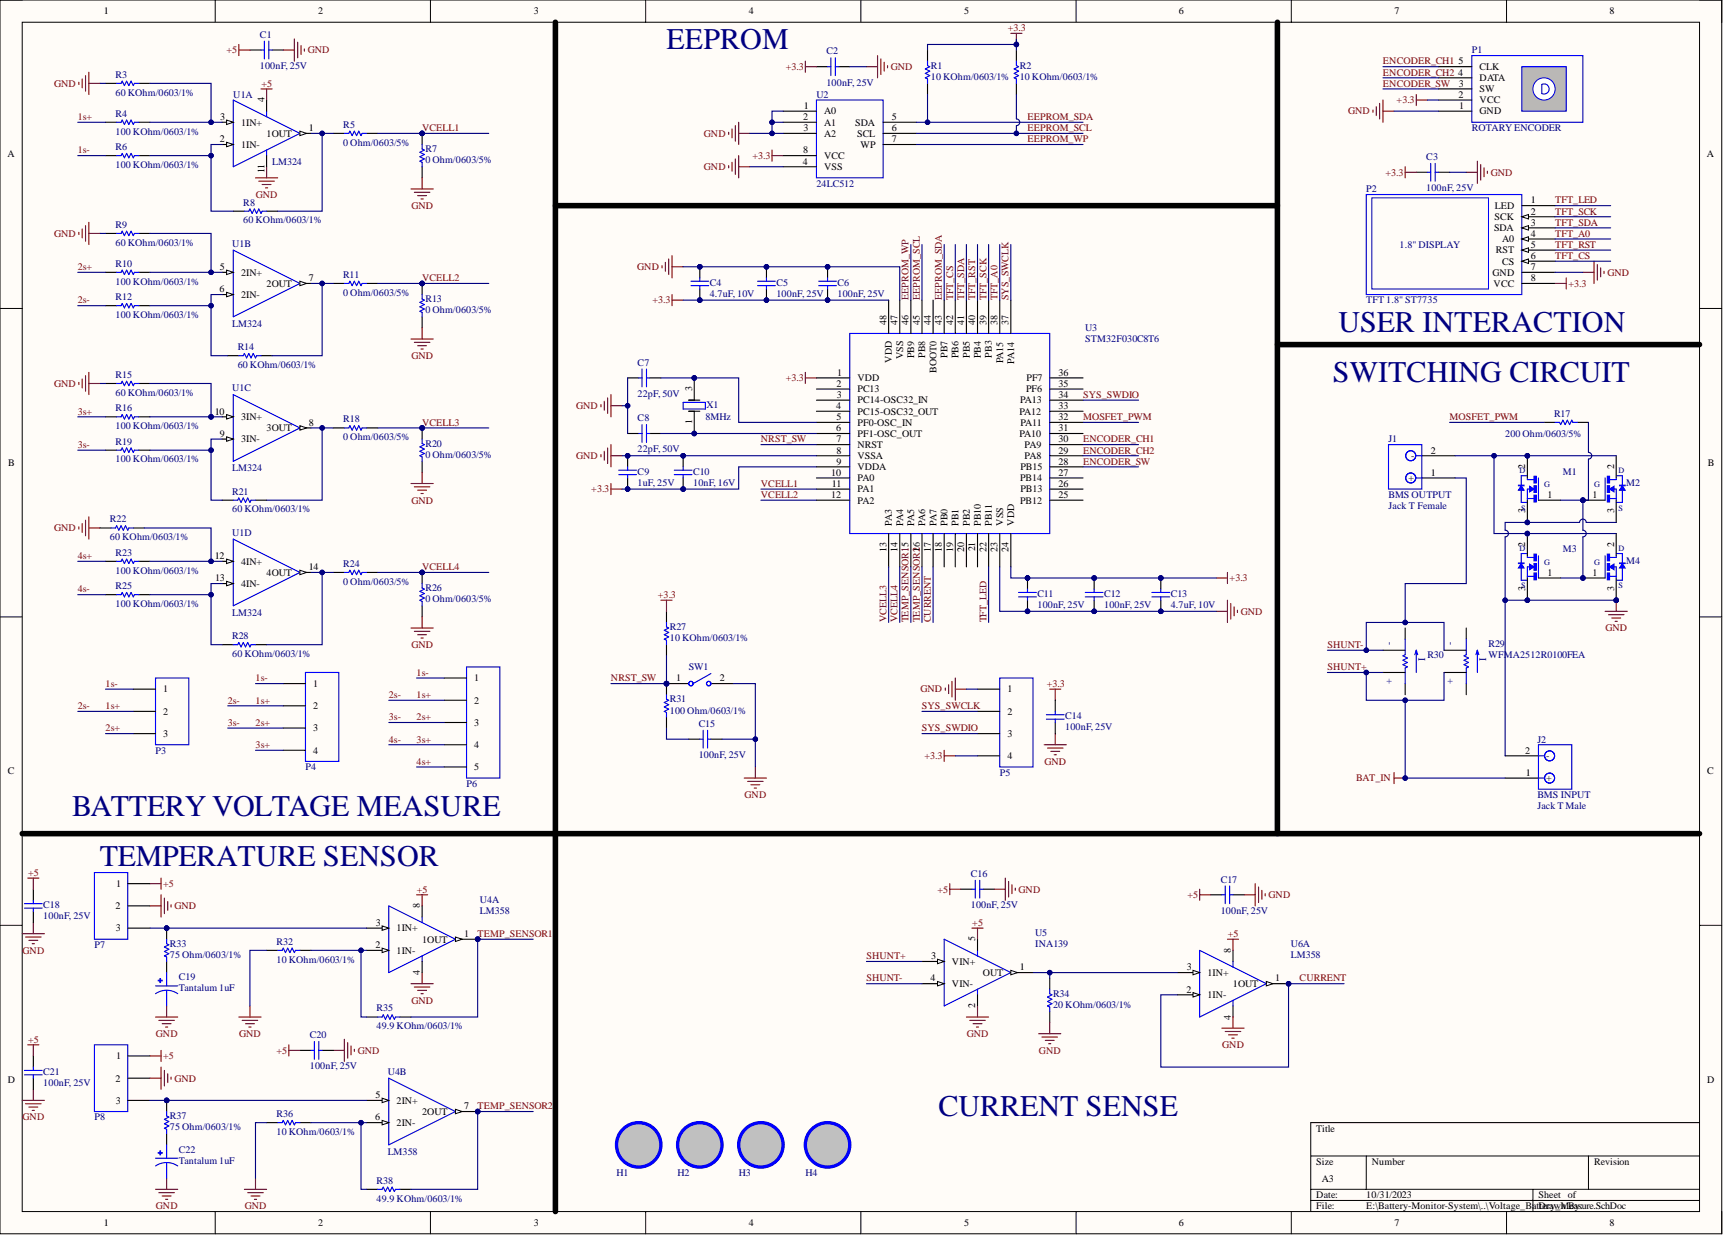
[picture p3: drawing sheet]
<svg xmlns="http://www.w3.org/2000/svg" width="393mm" height="282mm" viewBox="0 0 393 282" stroke-linecap="round" stroke-linejoin="round" font-family="sans-serif">
<defs><g id="words">
<g font-size="6.8" fill="#000080">
<text x="152.2" y="11.2">EEPROM</text>
<text x="305.6" y="75.9">USER INTERACTION</text>
<text x="304.3" y="87.3">SWITCHING CIRCUIT</text>
<text x="16.5" y="186.2">BATTERY VOLTAGE MEASURE</text>
<text x="22.8" y="197.6">TEMPERATURE SENSOR</text>
<text x="214.3" y="254.7">CURRENT SENSE</text>
</g>
<g font-size="2.3">
<text x="23.7" y="3.3">1</text>
<text x="72.6" y="3.3">2</text>
<text x="121.9" y="3.3">3</text>
<text x="170.9" y="3.3">4</text>
<text x="220.1" y="3.3">5</text>
<text x="269.1" y="3.3">6</text>
<text x="318.3" y="3.3">7</text>
<text x="367.4" y="3.3">8</text>
<text x="332.9" y="17.3">4</text>
<text x="333" y="14.7">5</text>
<text x="337.8" y="16">CLK</text>
<text x="60.4" y="23.3" transform="rotate(-90 60.4 23.3)">4</text>
<text x="333" y="22.3">2</text>
<text x="333" y="19.8">3</text>
<text x="337.8" y="23.6">VCC</text>
<text x="337.8" y="21.1">SW</text>
<text x="337.8" y="18.5">DATA</text>
<text x="50.3" y="27.4">3</text>
<text x="55" y="28.7">1IN+</text>
<text x="70.5" y="29.9">1</text>
<text x="183.3" y="27.4">2</text>
<text x="183.4" y="29.9">3</text>
<text x="183.5" y="24.9">1</text>
<text x="188.2" y="26.1">A0</text>
<text x="188.2" y="28.7">A1</text>
<text x="195.3" y="28.7">SDA</text>
<text x="203.6" y="27.4">5</text>
<text x="203.6" y="29.9">6</text>
<text x="333.1" y="24.9">1</text>
<text x="337.8" y="26.1">GND</text>
<text x="1.7" y="35.9">A</text>
<text x="50.2" y="32.5">2</text>
<text x="55" y="33.7">1IN-</text>
<text x="60.9" y="31.2">1OUT</text>
<text x="183.3" y="35">8</text>
<text x="188.2" y="31.2">A2</text>
<text x="195.7" y="31.2">SCL</text>
<text x="196.4" y="33.7">WP</text>
<text x="203.6" y="32.5">7</text>
<text x="389.7" y="35.9">A</text>
<text x="60.4" y="39.6" transform="rotate(-90 60.4 39.6)">11</text>
<text x="183.3" y="37.5">4</text>
<text x="188.2" y="38.8">VSS</text>
<text x="188.2" y="36.3">VCC</text>
<text x="341.2" y="47.7">LED</text>
<text x="349.4" y="46.4">1</text>
<text x="341.1" y="52.8">SDA</text>
<text x="341.2" y="50.2">SCK</text>
<text x="349.4" y="49">2</text>
<text x="349.4" y="51.5">3</text>
<text x="341.5" y="57.8">RST</text>
<text x="342.9" y="55.3">A0</text>
<text x="349.4" y="54">4</text>
<text x="349.4" y="56.6">5</text>
<text x="349.4" y="59.1">6</text>
<text x="50.2" y="61.6">5</text>
<text x="55" y="62.9">2IN+</text>
<text x="60.9" y="65.5">2OUT</text>
<text x="70.5" y="64.2">7</text>
<text x="340.7" y="62.9">GND</text>
<text x="341" y="65.5">VCC</text>
<text x="342.9" y="60.4">CS</text>
<text x="349.4" y="61.6">7</text>
<text x="349.4" y="64.2">8</text>
<text x="50.1" y="66.7">6</text>
<text x="55" y="68">2IN-</text>
<text x="202.4" y="74.1" transform="rotate(-90 202.4 74.1)">48</text>
<text x="204.9" y="74.1" transform="rotate(-90 204.9 74.1)">47</text>
<text x="207.4" y="74.1" transform="rotate(-90 207.4 74.1)">46</text>
<text x="210" y="74.1" transform="rotate(-90 210 74.1)">45</text>
<text x="212.5" y="74.1" transform="rotate(-90 212.5 74.1)">44</text>
<text x="215" y="74.1" transform="rotate(-90 215 74.1)">43</text>
<text x="217.6" y="74.1" transform="rotate(-90 217.6 74.1)">42</text>
<text x="220.1" y="74.1" transform="rotate(-90 220.1 74.1)">41</text>
<text x="222.7" y="74.1" transform="rotate(-90 222.7 74.1)">40</text>
<text x="225.2" y="74.1" transform="rotate(-90 225.2 74.1)">39</text>
<text x="227.7" y="74.1" transform="rotate(-90 227.7 74.1)">38</text>
<text x="230.3" y="74.1" transform="rotate(-90 230.3 74.1)">37</text>
<text x="203.6" y="82.8" transform="rotate(-90 203.6 82.8)">VDD</text>
<text x="206.2" y="81.9" transform="rotate(-90 206.2 81.9)">VSS</text>
<text x="208.7" y="81.8" transform="rotate(-90 208.7 81.8)">PB9</text>
<text x="211.2" y="81.7" transform="rotate(-90 211.2 81.7)">PB8</text>
<text x="216.3" y="81.7" transform="rotate(-90 216.3 81.7)">PB7</text>
<text x="218.8" y="81.8" transform="rotate(-90 218.8 81.8)">PB6</text>
<text x="221.4" y="81.7" transform="rotate(-90 221.4 81.7)">PB5</text>
<text x="223.9" y="81.8" transform="rotate(-90 223.9 81.8)">PB4</text>
<text x="226.5" y="81.6" transform="rotate(-90 226.5 81.6)">PB3</text>
<text x="229" y="83" transform="rotate(-90 229 83)">PA15</text>
<text x="231.5" y="83" transform="rotate(-90 231.5 83)">PA14</text>
<text x="158" y="89.3" transform="rotate(-90 158 89.3)">3</text>
<text x="191" y="88.3">2</text>
<text x="191.1" y="85.7">1</text>
<text x="195.8" y="87">VDD</text>
<text x="195.8" y="89.6">PC13</text>
<text x="213.8" y="85.2" transform="rotate(-90 213.8 85.2)">BOOT0</text>
<text x="234.2" y="89.6">PF6</text>
<text x="234.3" y="87">PF7</text>
<text x="241.7" y="88.3">35</text>
<text x="241.7" y="85.7">36</text>
<text x="49" y="94.6">10</text>
<text x="55" y="95.9">3IN+</text>
<text x="190.9" y="93.4">4</text>
<text x="191" y="95.9">5</text>
<text x="191" y="90.8">3</text>
<text x="195.8" y="92.1">PC14-OSC32_IN</text>
<text x="195.8" y="94.6">PC15-OSC32_OUT</text>
<text x="232.7" y="94.6">PA12</text>
<text x="232.9" y="92.1">PA13</text>
<text x="241.7" y="95.9">32</text>
<text x="241.7" y="93.4">33</text>
<text x="241.7" y="90.8">34</text>
<text x="50.2" y="99.7">9</text>
<text x="55" y="101">3IN-</text>
<text x="60.9" y="98.4">3OUT</text>
<text x="70.5" y="97.2">8</text>
<text x="158" y="96.7" transform="rotate(-90 158 96.7)">1</text>
<text x="190.9" y="98.4">6</text>
<text x="191" y="101">7</text>
<text x="195.8" y="97.2">PF0-OSC_IN</text>
<text x="195.8" y="99.7">PF1-OSC_OUT</text>
<text x="232.7" y="99.7">PA10</text>
<text x="233" y="97.2">PA11</text>
<text x="241.7" y="98.4">31</text>
<text x="241.7" y="101">30</text>
<text x="1.9" y="106.4">B</text>
<text x="191" y="103.5">8</text>
<text x="191" y="106">9</text>
<text x="195.8" y="102.2">NRST</text>
<text x="195.8" y="104.8">VSSA</text>
<text x="195.8" y="107.3">VDDA</text>
<text x="233" y="107.3">PB15</text>
<text x="233.9" y="104.8">PA8</text>
<text x="233.9" y="102.2">PA9</text>
<text x="241.7" y="106">28</text>
<text x="241.7" y="103.5">29</text>
<text x="322.1" y="104.8">-</text>
<text x="326.6" y="103.5">2</text>
<text x="348.2" y="107.1" transform="rotate(-90 348.2 107.1)">2</text>
<text x="368.5" y="107.1" transform="rotate(-90 368.5 107.1)">2</text>
<text x="389.8" y="106.4">B</text>
<text x="189.8" y="108.6">10</text>
<text x="189.8" y="113.7">12</text>
<text x="189.9" y="111.1">11</text>
<text x="195.8" y="109.8">PA0</text>
<text x="195.8" y="112.4">PA1</text>
<text x="232.9" y="109.8">PB14</text>
<text x="233" y="112.4">PB13</text>
<text x="241.7" y="113.7">25</text>
<text x="241.7" y="111.1">26</text>
<text x="241.7" y="108.6">27</text>
<text x="321.6" y="109.8">+</text>
<text x="326.6" y="108.6">1</text>
<text x="353.2" y="113.7">1</text>
<text x="363.6" y="113.7">1</text>
<text x="195.8" y="114.9">PA2</text>
<text x="203.6" y="120" transform="rotate(-90 203.6 120)">PA3</text>
<text x="206.2" y="120" transform="rotate(-90 206.2 120)">PA4</text>
<text x="208.7" y="120" transform="rotate(-90 208.7 120)">PA5</text>
<text x="211.2" y="120" transform="rotate(-90 211.2 120)">PA6</text>
<text x="213.8" y="120" transform="rotate(-90 213.8 120)">PA7</text>
<text x="216.3" y="120" transform="rotate(-90 216.3 120)">PB0</text>
<text x="218.8" y="120" transform="rotate(-90 218.8 120)">PB1</text>
<text x="221.4" y="120" transform="rotate(-90 221.4 120)">PB2</text>
<text x="223.9" y="120" transform="rotate(-90 223.9 120)">PB10</text>
<text x="226.5" y="120" transform="rotate(-90 226.5 120)">PB11</text>
<text x="229" y="120" transform="rotate(-90 229 120)">VSS</text>
<text x="231.5" y="120" transform="rotate(-90 231.5 120)">VDD</text>
<text x="232.9" y="114.9">PB12</text>
<text x="348.2" y="117.1" transform="rotate(-90 348.2 117.1)">3</text>
<text x="368.5" y="117.1" transform="rotate(-90 368.5 117.1)">3</text>
<text x="202.4" y="125.9" transform="rotate(-90 202.4 125.9)">13</text>
<text x="222.7" y="125.8" transform="rotate(-90 222.7 125.8)">21</text>
<text x="227.7" y="125.9" transform="rotate(-90 227.7 125.9)">23</text>
<text x="348.2" y="124.8" transform="rotate(-90 348.2 124.8)">2</text>
<text x="368.5" y="124.8" transform="rotate(-90 368.5 124.8)">2</text>
<text x="49" y="127.6">12</text>
<text x="55" y="128.9">4IN+</text>
<text x="60.9" y="131.4">4OUT</text>
<text x="70.5" y="130.1">14</text>
<text x="204.9" y="126" transform="rotate(-90 204.9 126)">14</text>
<text x="210" y="126" transform="rotate(-90 210 126)">1</text>
<text x="212.5" y="126" transform="rotate(-90 212.5 126)">17</text>
<text x="215" y="126" transform="rotate(-90 215 126)">18</text>
<text x="217.6" y="126" transform="rotate(-90 217.6 126)">19</text>
<text x="220.1" y="126" transform="rotate(-90 220.1 126)">20</text>
<text x="225.2" y="126" transform="rotate(-90 225.2 126)">22</text>
<text x="230.3" y="126" transform="rotate(-90 230.3 126)">24</text>
<text x="353.2" y="131.4">1</text>
<text x="363.6" y="131.4">1</text>
<text x="49.1" y="132.7">13</text>
<text x="55" y="133.9">4IN-</text>
<text x="348.2" y="134.9" transform="rotate(-90 348.2 134.9)">3</text>
<text x="368.5" y="134.9" transform="rotate(-90 368.5 134.9)">3</text>
<text x="108.3" y="155.5">1</text>
<text x="154.4" y="155.5">1</text>
<text x="164.3" y="155.5">2</text>
<text x="37.3" y="158">1</text>
<text x="71.5" y="156.8">1</text>
<text x="71.5" y="161.9">2</text>
<text x="108.3" y="160.6">2</text>
<text x="230" y="158">1</text>
<text x="37.3" y="163.1">2</text>
<text x="71.5" y="166.9">3</text>
<text x="108.3" y="165.7">3</text>
<text x="230" y="163.1">2</text>
<text x="37.3" y="168.2">3</text>
<text x="71.5" y="172">4</text>
<text x="108.3" y="170.7">4</text>
<text x="230" y="168.2">3</text>
<text x="230" y="173.3">4</text>
<text x="348.2" y="172">2</text>
<text x="353" y="173.3">-</text>
<text x="1.8" y="176.7">C</text>
<text x="108.3" y="175.8">5</text>
<text x="348.3" y="177.1">1</text>
<text x="353" y="178.3">+</text>
<text x="389.8" y="176.7">C</text>
<text x="26.5" y="202.4">1</text>
<text x="26.4" y="207.5">2</text>
<text x="95.9" y="207.3" transform="rotate(-90 95.9 207.3)">8</text>
<text x="26.5" y="212.6">3</text>
<text x="85.8" y="211.3">3</text>
<text x="90.5" y="212.6">1IN+</text>
<text x="96.4" y="215.1">1OUT</text>
<text x="106" y="213.9">1</text>
<text x="222.7" y="214.9" transform="rotate(-90 222.7 214.9)">5</text>
<text x="85.7" y="216.4">2</text>
<text x="90.5" y="217.7">1IN-</text>
<text x="212.6" y="218.9">3</text>
<text x="217.3" y="220.2">VIN+</text>
<text x="232.8" y="221.5">1</text>
<text x="270.9" y="221.5">3</text>
<text x="281" y="217.4" transform="rotate(-90 281 217.4)">8</text>
<text x="95.9" y="222.6" transform="rotate(-90 95.9 222.6)">4</text>
<text x="212.4" y="224">4</text>
<text x="217.3" y="225.3">VIN-</text>
<text x="224.3" y="222.7">OUT</text>
<text x="270.8" y="226.5">2</text>
<text x="275.7" y="222.7">1IN+</text>
<text x="275.7" y="227.8">1IN-</text>
<text x="281.5" y="225.3">1OUT</text>
<text x="291.1" y="224">1</text>
<text x="222.7" y="230.1" transform="rotate(-90 222.7 230.1)">2</text>
<text x="281" y="232.7" transform="rotate(-90 281 232.7)">4</text>
<text x="26.5" y="241.8">1</text>
<text x="1.8" y="247.2">D</text>
<text x="26.4" y="246.8">2</text>
<text x="26.5" y="251.9">3</text>
<text x="85.7" y="250.6">5</text>
<text x="90.5" y="251.9">2IN+</text>
<text x="389.8" y="247.2">D</text>
<text x="85.6" y="255.7">6</text>
<text x="90.5" y="257">2IN-</text>
<text x="96.4" y="254.5">2OUT</text>
<text x="106" y="253.2">7</text>
<text x="300.5" y="258.3">Title</text>
<text x="300.5" y="265.9">Size</text>
<text x="301.8" y="269.7">A3</text>
<text x="313.2" y="265.9">Number</text>
<text x="363.9" y="265.9">Revision</text>
<text x="300.5" y="273.5">Date:</text>
<text x="311.9" y="273.5">10/31/2023</text>
<text x="351.2" y="273.5">Sheet of</text>
<text x="23.7" y="279.8">1</text>
<text x="72.6" y="279.8">2</text>
<text x="121.9" y="279.8">3</text>
<text x="170.9" y="279.8">4</text>
<text x="220.1" y="279.8">5</text>
<text x="269.1" y="279.8">6</text>
<text x="300.5" y="276">File:</text>
<text x="311.9" y="276">E:\Battery-Monitor-System\..\Voltage_BatDrawn By:</text>
<text x="318.3" y="279.8">7</text>
<text x="351.5" y="276">tery_Measure.SchDoc</text>
<text x="367.4" y="279.8">8</text>
</g>
<g font-size="2.3" fill="#000080">
<text x="59.3" y="8.6">C1</text>
<text x="26.4" y="17.8">R3</text>
<text x="59.3" y="15.7">100nF, 25V</text>
<text x="188.7" y="12.4">C2</text>
<text x="212.5" y="15.7">R1</text>
<text x="232.8" y="15.7">R2</text>
<text x="336" y="12.2">P1</text>
<text x="26.4" y="21.8">60 KOhm/0603/1%</text>
<text x="53.3" y="22.3">U1A</text>
<text x="186.4" y="22.3">U2</text>
<text x="188.7" y="19.5">100nF, 25V</text>
<text x="212.5" y="18.3">10 KOhm/0603/1%</text>
<text x="232.8" y="18.3">10 KOhm/0603/1%</text>
<text x="26.4" y="26.6">R4</text>
<text x="78.4" y="29.2">R5</text>
<text x="336" y="29.9">ROTARYENCODER</text>
<text x="26.4" y="30.7">100 KOhm/0603/1%</text>
<text x="26.4" y="34.3">R6</text>
<text x="78.4" y="33.2">0 Ohm/0603/5%</text>
<text x="97.1" y="34.8">R7</text>
<text x="26.4" y="38.3">100 KOhm/0603/1%</text>
<text x="62.1" y="37.5">LM324</text>
<text x="97.1" y="37.3">0 Ohm/0603/5%</text>
<text x="325.6" y="36.5">C3</text>
<text x="55.5" y="46.9">R8</text>
<text x="186.4" y="42.6">24LC512</text>
<text x="311.9" y="43.9">P2</text>
<text x="325.6" y="43.6">100nF, 25V</text>
<text x="26.4" y="52">R9</text>
<text x="55.5" y="51">60 KOhm/0603/1%</text>
<text x="26.4" y="56.1">60 KOhm/0603/1%</text>
<text x="53" y="56.3">U1B</text>
<text x="319.5" y="56.6">1.8&quot; DISPLAY</text>
<text x="26.4" y="64.9">100 KOhm/0603/1%</text>
<text x="26.4" y="60.9">R10</text>
<text x="78.4" y="63.4">R11</text>
<text x="162" y="65.2">C4</text>
<text x="177.3" y="65.2">C5</text>
<text x="191.2" y="65.2">C6</text>
<text x="26.4" y="68.5">R12</text>
<text x="78.4" y="67.5">0 Ohm/0603/5%</text>
<text x="97.1" y="71.5">0 Ohm/0603/5%</text>
<text x="97.1" y="69">R13</text>
<text x="162" y="67.7">4.7uF, 10V</text>
<text x="177.3" y="67.7">100nF, 25V</text>
<text x="191.2" y="67.7">100nF, 25V</text>
<text x="311.9" y="69.3">TFT 1.8&quot; ST7735</text>
<text x="26.4" y="72.6">100 KOhm/0603/1%</text>
<text x="53" y="74.6">LM324</text>
<text x="247.8" y="75.6">U3</text>
<text x="54.3" y="84">60 KOhm/0603/1%</text>
<text x="54.3" y="79.9">R14</text>
<text x="145.6" y="83.5">C7</text>
<text x="247.8" y="78.1">STM32F030C8T6</text>
<text x="26.4" y="86.3">R15</text>
<text x="53" y="89.3">U1C</text>
<text x="26.4" y="93.9">R16</text>
<text x="26.4" y="90.3">60 KOhm/0603/1%</text>
<text x="145.6" y="90.6">22pF, 50V</text>
<text x="161" y="95.9">8MHz</text>
<text x="161.3" y="93.1">X1</text>
<text x="354.8" y="95.1">R17</text>
<text x="26.4" y="97.9">100 KOhm/0603/1%</text>
<text x="26.4" y="101.5">R19</text>
<text x="78.4" y="100.5">0 Ohm/0603/5%</text>
<text x="78.4" y="96.4">R18</text>
<text x="97.1" y="102">R20</text>
<text x="145.6" y="96.1">C8</text>
<text x="317" y="101">J1</text>
<text x="343.6" y="99.7">200 Ohm/0603/5%</text>
<text x="26.4" y="105.5">100 KOhm/0603/1%</text>
<text x="53" y="107.6">LM324</text>
<text x="97.1" y="104.5">0 Ohm/0603/5%</text>
<text x="145.6" y="103.3">22pF, 50V</text>
<text x="53" y="112.9">R21</text>
<text x="145.6" y="108.3">C9</text>
<text x="145.6" y="110.9">1uF, 25V</text>
<text x="158.2" y="108.3">C10</text>
<text x="158.2" y="110.9">10nF, 16V</text>
<text x="317" y="113.7">BMS OUTPUT</text>
<text x="356.8" y="108.3">M1</text>
<text x="371.3" y="110.9">M2</text>
<text x="25.1" y="119.2">R22</text>
<text x="53" y="117">60 KOhm/0603/1%</text>
<text x="317" y="116.2">Jack T Female</text>
<text x="25.1" y="123.3">60 KOhm/0603/1%</text>
<text x="53" y="122.3">U1D</text>
<text x="26.4" y="130.9">100 KOhm/0603/1%</text>
<text x="26.4" y="126.8">R23</text>
<text x="78.4" y="129.4">R24</text>
<text x="356.8" y="126.1">M3</text>
<text x="371.3" y="128.6">M4</text>
<text x="26.4" y="134.5">R25</text>
<text x="78.4" y="133.4">0 Ohm/0603/5%</text>
<text x="97.1" y="137.5">0 Ohm/0603/5%</text>
<text x="97.1" y="135">R26</text>
<text x="236.9" y="136.2">C11</text>
<text x="252.1" y="136.2">C12</text>
<text x="267.3" y="136.2">C13</text>
<text x="26.4" y="138.5">100 KOhm/0603/1%</text>
<text x="53" y="140.5">LM324</text>
<text x="152.9" y="143.8">R27</text>
<text x="236.9" y="138.8">100nF, 25V</text>
<text x="252.1" y="138.8">100nF, 25V</text>
<text x="267.3" y="138.8">4.7uF, 10V</text>
<text x="53" y="149.9">60 KOhm/0603/1%</text>
<text x="53" y="145.9">R28</text>
<text x="152.9" y="146.4">10 KOhm/0603/1%</text>
<text x="317.7" y="147.1" transform="rotate(-90 317.7 147.1)">-</text>
<text x="331.7" y="147.1" transform="rotate(-90 331.7 147.1)">-</text>
<text x="339.8" y="147.6">R29</text>
<text x="157.2" y="153">SW1</text>
<text x="325.4" y="150.9" transform="rotate(-90 325.4 150.9)">I</text>
<text x="325.9" y="150.2">R30</text>
<text x="339.3" y="150.9" transform="rotate(-90 339.3 150.9)">I</text>
<text x="339.8" y="150.2">WFMA2512R0100FEA</text>
<text x="152.9" y="160.3">R31</text>
<text x="317.7" y="156" transform="rotate(-90 317.7 156)">+</text>
<text x="331.7" y="156" transform="rotate(-90 331.7 156)">+</text>
<text x="152.9" y="162.9">100 Ohm/0603/1%</text>
<text x="159.5" y="165.9">C15</text>
<text x="243.2" y="164.1">C14</text>
<text x="243.2" y="166.7">100nF, 25V</text>
<text x="35.5" y="172">P3</text>
<text x="159.5" y="173">100nF, 25V</text>
<text x="351" y="169.5">J2</text>
<text x="69.7" y="175.8">P4</text>
<text x="106.5" y="179.6">P6</text>
<text x="228.2" y="177.1">P5</text>
<text x="351" y="184.7">Jack T Male</text>
<text x="351" y="182.1">BMS INPUT</text>
<text x="221.6" y="200.2">C16</text>
<text x="278.7" y="201.4">C17</text>
<text x="9.9" y="207.3">C18</text>
<text x="9.9" y="209.8">100nF, 25V</text>
<text x="109.6" y="208.5">LM358</text>
<text x="109.6" y="206">U4A</text>
<text x="221.6" y="207.3">100nF, 25V</text>
<text x="278.7" y="208.5">100nF, 25V</text>
<text x="63.1" y="215.6">R32</text>
<text x="236.3" y="213.6">U5</text>
<text x="21.6" y="216.4">P7</text>
<text x="38.8" y="218.7">75 Ohm/0603/1%</text>
<text x="38.8" y="216.1">R33</text>
<text x="63.1" y="219.7">10 KOhm/0603/1%</text>
<text x="236.3" y="216.1">INA139</text>
<text x="294.7" y="218.7">LM358</text>
<text x="294.7" y="216.1">U6A</text>
<text x="40.8" y="226.3">Tantalum 1uF</text>
<text x="40.8" y="223.8">C19</text>
<text x="240.4" y="227.6">R34</text>
<text x="86" y="230.9">R35</text>
<text x="240.4" y="230.1">20 KOhm/0603/1%</text>
<text x="70.8" y="236.9">C20</text>
<text x="86" y="234.9">49.9 KOhm/0603/1%</text>
<text x="9.9" y="245.3">C21</text>
<text x="70.8" y="244">100nF, 25V</text>
<text x="88.5" y="245.3">U4B</text>
<text x="9.9" y="247.9">100nF, 25V</text>
<text x="21.6" y="255.7">P8</text>
<text x="38.8" y="255.5">R37</text>
<text x="63.1" y="255">R36</text>
<text x="38.8" y="258">75 Ohm/0603/1%</text>
<text x="40.8" y="263.1">C22</text>
<text x="63.1" y="259">10 KOhm/0603/1%</text>
<text x="88.5" y="263.6">LM358</text>
<text x="40.8" y="265.6">Tantalum 1uF</text>
<text x="140.7" y="268.4">H1</text>
<text x="154.7" y="268.4">H2</text>
<text x="168.6" y="268.4">H3</text>
<text x="183.9" y="268.4">H4</text>
<text x="86" y="274.2">49.9 KOhm/0603/1%</text>
<text x="86" y="270.2">R38</text>
</g>
<g font-size="2.3" fill="#800000">
<text x="230.1" y="7.1">+3.3</text>
<text x="51.7" y="12.2">+5</text>
<text x="70.2" y="12.2">GND</text>
<text x="179.4" y="16">+3.3</text>
<text x="203.4" y="16">GND</text>
<text x="315.7" y="14.7">ENCODER_CH1</text>
<text x="315.7" y="17.3">ENCODER_CH2</text>
<text x="12.3" y="19.8">GND</text>
<text x="59.7" y="19.8">+5</text>
<text x="315.7" y="19.8">ENCODER_SW</text>
<text x="318.8" y="23.6">+3.3</text>
<text x="17.8" y="27.4">1s+</text>
<text x="96.4" y="29.9">VCELL1</text>
<text x="234.6" y="29.9">EEPROM_SCL</text>
<text x="234.6" y="27.4">EEPROM_SDA</text>
<text x="307.8" y="26.1">GND</text>
<text x="17.8" y="35">1s-</text>
<text x="160.7" y="31.2">GND</text>
<text x="234.6" y="32.5">EEPROM_WP</text>
<text x="160.7" y="38.8">GND</text>
<text x="171.8" y="36.3">+3.3</text>
<text x="316.3" y="40.1">+3.3</text>
<text x="340.3" y="40.1">GND</text>
<text x="58.4" y="45.2">GND</text>
<text x="93.9" y="47.7">GND</text>
<text x="355" y="46.4">TFT_LED</text>
<text x="355" y="51.5">TFT_SDA</text>
<text x="355" y="49">TFT_SCK</text>
<text x="12.3" y="54">GND</text>
<text x="355" y="54">TFT_A0</text>
<text x="355" y="56.6">TFT_RST</text>
<text x="355" y="59.1">TFT_CS</text>
<text x="17.8" y="61.6">2s+</text>
<text x="96.4" y="64.2">VCELL2</text>
<text x="145.5" y="61.6">GND</text>
<text x="358.1" y="65.5">+3.3</text>
<text x="366.9" y="62.9">GND</text>
<text x="17.8" y="69.3">2s-</text>
<text x="148.9" y="69.3">+3.3</text>
<text x="207.4" y="68.5" transform="rotate(-90 207.4 68.5)">EEPROM_WP</text>
<text x="210" y="68.5" transform="rotate(-90 210 68.5)">EEPROM_SCL</text>
<text x="215" y="68.5" transform="rotate(-90 215 68.5)">EEPROM_SDA</text>
<text x="217.6" y="68.5" transform="rotate(-90 217.6 68.5)">TFT_CS</text>
<text x="220.1" y="68.5" transform="rotate(-90 220.1 68.5)">TFT_SDA</text>
<text x="222.7" y="68.5" transform="rotate(-90 222.7 68.5)">TFT_RST</text>
<text x="225.2" y="68.5" transform="rotate(-90 225.2 68.5)">TFT_SCK</text>
<text x="227.7" y="68.5" transform="rotate(-90 227.7 68.5)">TFT_A0</text>
<text x="230.3" y="68.5" transform="rotate(-90 230.3 68.5)">SYS_SWCLK</text>
<text x="93.9" y="81.9">GND</text>
<text x="12.3" y="88.3">GND</text>
<text x="179.4" y="87">+3.3</text>
<text x="17.8" y="94.6">3s+</text>
<text x="131.5" y="93.4">GND</text>
<text x="247.2" y="90.8">SYS_SWDIO</text>
<text x="247.2" y="95.9">MOSFET_PWM</text>
<text x="330.9" y="95.9">MOSFET_PWM</text>
<text x="96.4" y="97.2">VCELL3</text>
<text x="173.7" y="101">NRST_SW</text>
<text x="247.2" y="101">ENCODER_CH1</text>
<text x="17.8" y="102.2">3s-</text>
<text x="131.5" y="104.8">GND</text>
<text x="247.2" y="103.5">ENCODER_CH2</text>
<text x="247.2" y="106">ENCODER_SW</text>
<text x="135" y="112.4">+3.3</text>
<text x="173.7" y="111.1">VCELL1</text>
<text x="173.7" y="113.7">VCELL2</text>
<text x="93.9" y="114.9">GND</text>
<text x="12.3" y="121.3">GND</text>
<text x="17.8" y="127.6">4s+</text>
<text x="96.4" y="130.1">VCELL4</text>
<text x="17.8" y="135.2">4s-</text>
<text x="150.2" y="136.5">+3.3</text>
<text x="280.7" y="132.7">+3.3</text>
<text x="202.4" y="142.1" transform="rotate(-90 202.4 142.1)">VCELL3</text>
<text x="204.9" y="142.1" transform="rotate(-90 204.9 142.1)">VCELL4</text>
<text x="207.4" y="142.1" transform="rotate(-90 207.4 142.1)">TEMP_SENSOR115</text>
<text x="210" y="142.1" transform="rotate(-90 210 142.1)">TEMP_SENSOR26</text>
<text x="212.5" y="142.1" transform="rotate(-90 212.5 142.1)">CURRENT</text>
<text x="225.2" y="142.1" transform="rotate(-90 225.2 142.1)">TFT_LED</text>
<text x="283.3" y="140.3">GND</text>
<text x="93.9" y="147.9">GND</text>
<text x="303" y="147.9">SHUNT-</text>
<text x="366.5" y="144.1">GND</text>
<text x="58.3" y="155.5">1s-</text>
<text x="95.1" y="154.2">1s-</text>
<text x="139.5" y="155.5">NRST_SW</text>
<text x="303" y="153">SHUNT+</text>
<text x="17.8" y="161.9">2s-</text>
<text x="24.1" y="156.8">1s-</text>
<text x="24.1" y="161.9">1s+</text>
<text x="52" y="160.6">2s-</text>
<text x="58.3" y="160.6">1s+</text>
<text x="88.8" y="159.3">2s-</text>
<text x="95.1" y="159.3">1s+</text>
<text x="210.1" y="158">GND</text>
<text x="210.5" y="161.9">SYS_SWCLK</text>
<text x="239" y="156.8">+3.3</text>
<text x="24.1" y="166.9">2s+</text>
<text x="52" y="165.7">3s-</text>
<text x="58.3" y="165.7">2s+</text>
<text x="88.8" y="164.4">3s-</text>
<text x="95.1" y="164.4">2s+</text>
<text x="210.5" y="166.9">SYS_SWDIO</text>
<text x="58.3" y="170.7">3s+</text>
<text x="88.8" y="169.5">4s-</text>
<text x="95.1" y="169.5">3s+</text>
<text x="211.1" y="173.3">+3.3</text>
<text x="95.1" y="174.5">4s+</text>
<text x="238.5" y="174.5">GND</text>
<text x="309.6" y="178.3">BAT_IN</text>
<text x="170" y="182.1">GND</text>
<text x="6.4" y="199.9">+5</text>
<text x="37.3" y="202.4">+5</text>
<text x="95.2" y="203.7">+5</text>
<text x="214" y="203.7">+5</text>
<text x="232.5" y="203.7">GND</text>
<text x="39.8" y="207.5">GND</text>
<text x="271.1" y="205">+5</text>
<text x="289.6" y="205">GND</text>
<text x="109" y="213.9">TEMP_SENSOR1</text>
<text x="222" y="211.3">+5</text>
<text x="280.3" y="213.9">+5</text>
<text x="5.2" y="217.7">GND</text>
<text x="197.8" y="218.9">SHUNT+</text>
<text x="197.8" y="224">SHUNT-</text>
<text x="296.7" y="224">CURRENT</text>
<text x="93.9" y="229.1">GND</text>
<text x="6.4" y="238">+5</text>
<text x="35.6" y="236.7">GND</text>
<text x="54.6" y="236.7">GND</text>
<text x="220.7" y="236.7">GND</text>
<text x="279" y="239.2">GND</text>
<text x="37.3" y="241.8">+5</text>
<text x="63.1" y="240.5">+5</text>
<text x="81.7" y="240.5">GND</text>
<text x="237.2" y="240.5">GND</text>
<text x="39.8" y="246.8">GND</text>
<text x="5.2" y="255.7">GND</text>
<text x="109" y="253.2">TEMP_SENSOR2</text>
<text x="35.6" y="276">GND</text>
<text x="55.9" y="276">GND</text>
</g>
<g font-size="1.9" fill="#000080">
<text x="346.9" y="107.9">D</text>
<text x="369.5" y="107.9">D</text>
<text x="352.5" y="111.2">G</text>
<text x="363.9" y="111.2">G</text>
<text x="347.2" y="116.5">S</text>
<text x="369.5" y="116.5">S</text>
<text x="346.9" y="125.7">D</text>
<text x="369.5" y="125.7">D</text>
<text x="352.5" y="129">G</text>
<text x="363.9" y="129">G</text>
<text x="347.2" y="134.3">S</text>
<text x="369.5" y="134.3">S</text>
</g>
</g></defs>
<path d="M0 0h393.1v281.6h-393.1z" fill-rule="evenodd" fill="#fffcf8"/>
<path d="M0 0h393.1v281.6h-393.1z" fill="none" stroke="#000" stroke-width=".23"/>
<path d="M5.1 5.1h382.9v271.4h-382.9z" fill-rule="evenodd" fill="#fffcf8"/>
<g fill="none" stroke="#000" stroke-width=".23">
<path d="M0 0h5.1M5.1 5.1h382.9v271.4h-382.9zM49.1 0v5.1M98.3 0v5.1M147.4 0v5.1M196.5 0v5.1M245.7 0v5.1M294.8 0v5.1M343.9 0v5.1M388 0h5.1v5.1M0 70.4h5.1M388 70.4h5.1"/>
<path d="M0 140.8h5.1M388 140.8h5.1M0 211.2h5.1M388 211.2h5.1M388 256.2h-88.8v20.3M49.1 276.5v5.1M98.3 276.5v5.1M147.4 276.5v5.1M196.5 276.5v5.1M245.7 276.5v5.1M294.8 276.5v5.1M299.2 263.8h88.8"/>
<path d="M299.2 271.4h88.8M299.2 274h88.8M311.9 263.8v7.6M343.9 276.5v5.1M350 271.4v5.1M362.6 263.8v7.6M393.1 276.5v5.1"/>
</g>
<g fill="none" stroke="#000" stroke-width=".25">
<path d="M24.1 19h2.5M31.7 19h2.5M24.1 27.9h2.5M24.1 35.5h2.5M31.7 27.9h2.5M31.7 35.5h2.5M50.7 27.9h2.6M53.3 48.2h2.5M60.9 48.2h2.5M24.1 62.2h2.5M24.1 69.8h2.5M31.7 62.2h2.5"/>
<path d="M31.7 69.8h2.5M22.8 120.5h2.6M24.1 128.1h2.5M24.1 135.7h2.5M30.4 120.5h2.6M31.7 128.1h2.5M31.7 135.7h2.5M50.7 147.1h2.6M58.3 147.1h2.6"/>
</g>
<g fill="none" stroke="#00f" stroke-width=".25">
<path d="M26.6 19h1l.3-.5 .5 1 .5-1 .5 1 .5-1 .5 1 .3-.5h1M26.6 27.9h1l.3-.5 .5 1 .5-1 .5 1 .5-1 .5 1 .3-.5h1M26.6 35.5h1l.3-.5 .5 1 .5-1 .5 1 .5-1 .5 1 .3-.5h1M53.3 22.8l15.2 7.6-15.2 7.7zM60.9 25.4v1.2M60.9 34.3v1.2M55.8 48.2h1l.3-.5 .5 1 .5-1 .5 1 .5-1 .5 1 .2-.5h1.1M26.6 62.2h1l.3-.6 .5 1.1 .5-1.1 .5 1.1 .5-1.1 .5 1.1 .3-.5h1M26.6 69.8h1l.3-.5 .5 1 .5-1 .5 1 .5-1 .5 1 .3-.5h1M25.4 120.5h1l.2-.5 .5 1 .5-1 .5 1 .6-1 .5 1 .2-.5h1M26.6 128.1h1l.3-.5 .5 1 .5-1 .5 1 .5-1 .5 1 .3-.5h1M26.6 135.7h1l.3-.5 .5 1 .5-1 .5 1 .5-1 .5 1 .3-.5h1"/>
<path d="M53.3 147.1h1l.2-.5 .5 1 .5-1 .5 1 .6-1 .5 1 .2-.5h1"/>
</g>
<g fill="none" stroke="#800000" stroke-width=".25">
<path d="M18 18.8v.5M18.8 18v2M19.5 17.3v3.5M20.3 16.5v5.1M20.3 19h2.5M60.9 38.1v2.5M18 53v.5M18.8 52.3v2M19.5 51.5v3.6M20.3 50.7v5.1M20.3 53.3h2.5M58.3 40.6h5.1"/>
<path d="M59.1 41.4h3.5M59.8 42.1h2.1M60.6 42.9h.5M18.8 119.5v2M19.5 118.7v3.6M20.3 118v5M18 120.2v.6M20.3 120.5h2.5"/>
</g>
<path d="M51.7 27.4l1.6 .5-1.6 .5z" fill="#f8fcff"/>
<path d="M51.7 27.4l1.6 .5-1.6 .5z" fill="none" stroke="#000" stroke-width=".23"/>
<path d="M50.7 33h2.6" fill="none" stroke="#000" stroke-width=".25"/>
<path d="M51.7 32.5l1.6 .5-1.6 .5z" fill="#f8fcff"/>
<path d="M51.7 32.5l1.6 .5-1.6 .5z" fill="none" stroke="#000" stroke-width=".23"/>
<path d="M60.9 22.8v2.6M68.5 30.4h2.5" fill="none" stroke="#000" stroke-width=".25"/>
<path d="M68.5 29.9l1.5 .5-1.5 .6z" fill="#f8fcff"/>
<path d="M68.5 29.9l1.5 .5-1.5 .6z" fill="none" stroke="#000" stroke-width=".23"/>
<path d="M60.9 35.5v2.6M50.7 62.2h2.6" fill="none" stroke="#000" stroke-width=".25"/>
<path d="M53.3 57.1l15.2 7.6-15.2 7.6z" fill="none" stroke="#00f" stroke-width=".25"/>
<path d="M51.7 61.6l1.6 .6-1.6 .5z" fill="#f8fcff"/>
<path d="M51.7 61.6l1.6 .6-1.6 .5z" fill="none" stroke="#000" stroke-width=".23"/>
<path d="M50.7 67.2h2.6" fill="none" stroke="#000" stroke-width=".25"/>
<path d="M51.7 66.7l1.6 .5-1.6 .5z" fill="#f8fcff"/>
<path d="M51.7 66.7l1.6 .5-1.6 .5z" fill="none" stroke="#000" stroke-width=".23"/>
<path d="M68.5 64.7h2.5" fill="none" stroke="#000" stroke-width=".25"/>
<path d="M68.5 64.2l1.5 .5-1.5 .5z" fill="#f8fcff"/>
<path d="M68.5 64.2l1.5 .5-1.5 .5z" fill="none" stroke="#000" stroke-width=".23"/>
<path d="M53.3 123l15.2 7.7-15.2 7.6z" fill="none" stroke="#00f" stroke-width=".25"/>
<path d="M50.7 128.1h2.6" fill="none" stroke="#000" stroke-width=".25"/>
<path d="M51.7 127.6l1.6 .5-1.6 .5z" fill="#f8fcff"/>
<path d="M51.7 127.6l1.6 .5-1.6 .5z" fill="none" stroke="#000" stroke-width=".23"/>
<path d="M50.7 133.2h2.6" fill="none" stroke="#000" stroke-width=".25"/>
<path d="M51.7 132.7l1.6 .5-1.6 .5z" fill="#f8fcff"/>
<path d="M51.7 132.7l1.6 .5-1.6 .5z" fill="none" stroke="#000" stroke-width=".23"/>
<path d="M68.5 130.7h2.5" fill="none" stroke="#000" stroke-width=".25"/>
<path d="M68.5 130.1l1.5 .6-1.5 .5z" fill="#f8fcff"/>
<path d="M68.5 130.1l1.5 .6-1.5 .5z" fill="none" stroke="#000" stroke-width=".23"/>
<path d="M59.6 20.3h2.5M60.9 20.3v2.5M18 87.3v.5M18.8 86.5v2M19.5 85.7v3.6M20.3 85v5.1M20.3 87.5h2.5" fill="none" stroke="#800000" stroke-width=".25"/>
<path d="M24.1 53.3h2.5M31.7 53.3h2.5M24.1 95.1h2.5M31.7 95.1h2.5M50.7 95.1h2.6M52 81.2h2.5M59.6 81.2h2.5M24.1 102.7h2.5M31.7 102.7h2.5" fill="none" stroke="#000" stroke-width=".25"/>
<path d="M26.6 53.3h1l.3-.5 .5 1 .5-1 .5 1 .5-1 .5 1 .3-.5h1M26.6 95.1h1l.3-.5 .5 1 .5-1 .5 1 .5-1 .5 1 .3-.5h1M53.3 90.1l15.2 7.6-15.2 7.6zM54.5 81.2h1l.3-.5 .5 1 .5-1 .5 1 .5-1 .5 1 .3-.5h1M26.6 102.7h1l.3-.5 .5 1.1 .5-1.1 .5 1.1 .5-1.1 .5 1.1 .3-.6h1" fill="none" stroke="#00f" stroke-width=".25"/>
<path d="M51.7 94.6l1.6 .5-1.6 .5z" fill="#f8fcff"/>
<path d="M51.7 94.6l1.6 .5-1.6 .5z" fill="none" stroke="#000" stroke-width=".23"/>
<path d="M50.7 100.2h2.6" fill="none" stroke="#000" stroke-width=".25"/>
<path d="M51.7 99.7l1.6 .5-1.6 .5z" fill="#f8fcff"/>
<path d="M51.7 99.7l1.6 .5-1.6 .5z" fill="none" stroke="#000" stroke-width=".23"/>
<path d="M68.5 97.7h2.5" fill="none" stroke="#000" stroke-width=".25"/>
<path d="M68.5 97.2l1.5 .5-1.5 .5z" fill="#f8fcff"/>
<path d="M68.5 97.2l1.5 .5-1.5 .5z" fill="none" stroke="#000" stroke-width=".23"/>
<g fill="none" stroke="#000" stroke-width=".25">
<path d="M24.1 87.5h2.5M31.7 87.5h2.5M50.7 114.2h2.6M58.3 114.2h2.6M76.1 130.7h2.5M83.7 130.7h2.5M30.4 157.3h5.1M64.7 156h5M101.4 154.8h5.1M101.4 159.8h5.1M30.4 162.4h5.1M30.4 167.4h5.1"/>
<path d="M64.7 161.1h5M64.7 166.2h5M64.7 171.2h5M101.4 164.9h5.1M101.4 170h5.1M101.4 175h5.1"/>
</g>
<path d="M26.6 87.5h1l.3-.5 .5 1 .5-1 .5 1 .5-1 .5 1 .3-.5h1M53.3 114.2h1l.2-.5 .5 1 .5-1 .5 1 .6-1 .5 1 .2-.5h1M78.6 130.7h1l.3-.6 .5 1.1 .5-1.1 .5 1.1 .5-1.1 .5 1.1 .3-.5h1M35.5 154.8h7.6v15.2h-7.6zM69.7 153.5h7.6v20.3h-7.6zM106.5 152.2h7.6v25.4h-7.6z" fill="none" stroke="#00f" stroke-width=".25"/>
<circle cx="96.4" cy="130.7" r=".51" fill="#000080"/>
<circle cx="96.4" cy="130.7" r=".51" fill="none" stroke="#000080" stroke-width=".23"/>
<path d="M96.4 130.7v2.5" fill="none" stroke="#000" stroke-width=".25"/>
<circle cx="96.4" cy="130.7" r=".51" fill="#000080"/>
<circle cx="96.4" cy="130.7" r=".51" fill="none" stroke="#000080" stroke-width=".23"/>
<path d="M76.1 97.7h2.5M83.7 97.7h2.5M96.4 138.3v2.5" fill="none" stroke="#000" stroke-width=".25"/>
<path d="M78.6 97.7h1l.3-.5 .5 1 .5-1 .5 1 .5-1 .5 1 .3-.5h1M96.4 133.2v1l.5 .3-1 .5 1 .5-1 .5 1 .5-1 .5 .5 .2v1.1" fill="none" stroke="#00f" stroke-width=".25"/>
<circle cx="96.4" cy="97.7" r=".51" fill="#000080"/>
<circle cx="96.4" cy="97.7" r=".51" fill="none" stroke="#000080" stroke-width=".23"/>
<path d="M96.4 97.7v2.5" fill="none" stroke="#000" stroke-width=".25"/>
<circle cx="96.4" cy="97.7" r=".51" fill="#000080"/>
<circle cx="96.4" cy="97.7" r=".51" fill="none" stroke="#000080" stroke-width=".23"/>
<path d="M76.1 64.7h2.5M83.7 64.7h2.5M96.4 105.3v2.5" fill="none" stroke="#000" stroke-width=".25"/>
<path d="M78.6 64.7h1l.3-.5 .5 1 .5-1 .5 1 .5-1 .5 1 .3-.5h1M96.4 100.2v1l.5 .3-1 .5 1 .5-1 .5 1 .5-1 .5 .5 .3v1" fill="none" stroke="#00f" stroke-width=".25"/>
<circle cx="96.4" cy="64.7" r=".51" fill="#000080"/>
<circle cx="96.4" cy="64.7" r=".51" fill="none" stroke="#000080" stroke-width=".23"/>
<path d="M96.4 64.7v2.5" fill="none" stroke="#000" stroke-width=".25"/>
<circle cx="96.4" cy="64.7" r=".51" fill="#000080"/>
<circle cx="96.4" cy="64.7" r=".51" fill="none" stroke="#000080" stroke-width=".23"/>
<path d="M76.1 30.4h2.5M83.7 30.4h2.5M96.4 72.3v2.5" fill="none" stroke="#000" stroke-width=".25"/>
<path d="M78.6 30.4h1l.3-.5 .5 1.1 .5-1.1 .5 1.1 .5-1.1 .5 1.1 .3-.6h1M96.4 67.2v1l.5 .3-1 .5 1 .5-1 .5 1 .5-1 .5 .5 .3v1" fill="none" stroke="#00f" stroke-width=".25"/>
<circle cx="96.4" cy="30.4" r=".51" fill="#000080"/>
<circle cx="96.4" cy="30.4" r=".51" fill="none" stroke="#000080" stroke-width=".23"/>
<path d="M96.4 30.4v2.6" fill="none" stroke="#000" stroke-width=".25"/>
<circle cx="96.4" cy="30.4" r=".51" fill="#000080"/>
<circle cx="96.4" cy="30.4" r=".51" fill="none" stroke="#000080" stroke-width=".23"/>
<path d="M96.4 38.1v2.5" fill="none" stroke="#000" stroke-width=".25"/>
<path d="M96.4 33v1l.5 .3-1 .5 1 .5-1 .5 1 .5-1 .5 .5 .2v1.1" fill="none" stroke="#00f" stroke-width=".25"/>
<circle cx="96.4" cy="30.4" r=".51" fill="#000080"/>
<circle cx="96.4" cy="30.4" r=".51" fill="none" stroke="#000080" stroke-width=".23"/>
<circle cx="96.4" cy="64.7" r=".51" fill="#000080"/>
<circle cx="96.4" cy="64.7" r=".51" fill="none" stroke="#000080" stroke-width=".23"/>
<circle cx="96.4" cy="97.7" r=".51" fill="#000080"/>
<circle cx="96.4" cy="97.7" r=".51" fill="none" stroke="#000080" stroke-width=".23"/>
<circle cx="96.4" cy="130.7" r=".51" fill="#000080"/>
<circle cx="96.4" cy="130.7" r=".51" fill="none" stroke="#000080" stroke-width=".23"/>
<g fill="none" stroke="#800000" stroke-width=".25">
<path d="M93.8 43.1h5.1M94.6 43.9h3.5M95.3 44.7h2.1M96.1 45.4h.5M96.4 40.6v2.5M93.8 77.4h5.1M94.6 78.1h3.5M95.3 78.9h2.1M96.1 79.7h.5M96.4 74.8v2.6M93.8 110.4h5.1M94.6 111.1h3.5"/>
<path d="M95.3 111.9h2.1M96.1 112.6h.5M96.4 107.8v2.6M93.8 143.3h5.1M94.6 144.1h3.5M95.3 144.9h2.1M96.1 145.6h.5M96.4 140.8v2.5"/>
</g>
<circle cx="175" cy="60.9" r=".51" fill="#000080"/>
<circle cx="175" cy="60.9" r=".51" fill="none" stroke="#000080" stroke-width=".23"/>
<circle cx="175" cy="68.5" r=".51" fill="#000080"/>
<circle cx="175" cy="68.5" r=".51" fill="none" stroke="#000080" stroke-width=".23"/>
<path d="M175 60.9v2.5" fill="none" stroke="#000" stroke-width=".25"/>
<circle cx="175" cy="60.9" r=".51" fill="#000080"/>
<circle cx="175" cy="60.9" r=".51" fill="none" stroke="#000080" stroke-width=".23"/>
<path d="M175 66v2.5" fill="none" stroke="#000" stroke-width=".25"/>
<circle cx="175" cy="68.5" r=".51" fill="#000080"/>
<circle cx="175" cy="68.5" r=".51" fill="none" stroke="#000080" stroke-width=".23"/>
<path d="M172.9 64.2h4.1M172.9 65.2h4.1M175 63.4v.8M175 65.2v.8" fill="none" stroke="#00f" stroke-width=".25"/>
<circle cx="188.9" cy="60.9" r=".51" fill="#000080"/>
<circle cx="188.9" cy="60.9" r=".51" fill="none" stroke="#000080" stroke-width=".23"/>
<circle cx="188.9" cy="68.5" r=".51" fill="#000080"/>
<circle cx="188.9" cy="68.5" r=".51" fill="none" stroke="#000080" stroke-width=".23"/>
<path d="M188.9 60.9v2.5" fill="none" stroke="#000" stroke-width=".25"/>
<circle cx="188.9" cy="60.9" r=".51" fill="#000080"/>
<circle cx="188.9" cy="60.9" r=".51" fill="none" stroke="#000080" stroke-width=".23"/>
<path d="M188.9 66v2.5" fill="none" stroke="#000" stroke-width=".25"/>
<circle cx="188.9" cy="68.5" r=".51" fill="#000080"/>
<circle cx="188.9" cy="68.5" r=".51" fill="none" stroke="#000080" stroke-width=".23"/>
<path d="M186.9 64.2h4.1M186.9 65.2h4.1M188.9 63.4v.8M188.9 65.2v.8" fill="none" stroke="#00f" stroke-width=".25"/>
<circle cx="159.8" cy="60.9" r=".51" fill="#000080"/>
<circle cx="159.8" cy="60.9" r=".51" fill="none" stroke="#000080" stroke-width=".23"/>
<circle cx="159.8" cy="68.5" r=".51" fill="#000080"/>
<circle cx="159.8" cy="68.5" r=".51" fill="none" stroke="#000080" stroke-width=".23"/>
<path d="M159.8 60.9v2.5" fill="none" stroke="#000" stroke-width=".25"/>
<circle cx="159.8" cy="60.9" r=".51" fill="#000080"/>
<circle cx="159.8" cy="60.9" r=".51" fill="none" stroke="#000080" stroke-width=".23"/>
<path d="M159.8 66v2.5" fill="none" stroke="#000" stroke-width=".25"/>
<circle cx="159.8" cy="68.5" r=".51" fill="#000080"/>
<circle cx="159.8" cy="68.5" r=".51" fill="none" stroke="#000080" stroke-width=".23"/>
<path d="M157.7 64.2h4.1M157.7 65.2h4.1M159.8 63.4v.8M159.8 65.2v.8" fill="none" stroke="#00f" stroke-width=".25"/>
<circle cx="143.3" cy="104" r=".51" fill="#000080"/>
<circle cx="143.3" cy="104" r=".51" fill="none" stroke="#000080" stroke-width=".23"/>
<circle cx="143.3" cy="111.6" r=".51" fill="#000080"/>
<circle cx="143.3" cy="111.6" r=".51" fill="none" stroke="#000080" stroke-width=".23"/>
<path d="M143.3 104v2.6" fill="none" stroke="#000" stroke-width=".25"/>
<circle cx="143.3" cy="104" r=".51" fill="#000080"/>
<circle cx="143.3" cy="104" r=".51" fill="none" stroke="#000080" stroke-width=".23"/>
<path d="M143.3 109.1v2.5" fill="none" stroke="#000" stroke-width=".25"/>
<circle cx="143.3" cy="111.6" r=".51" fill="#000080"/>
<circle cx="143.3" cy="111.6" r=".51" fill="none" stroke="#000080" stroke-width=".23"/>
<path d="M141.2 107.3h4.1M141.2 108.3h4.1M143.3 106.6v.7M143.3 108.3v.8" fill="none" stroke="#00f" stroke-width=".25"/>
<circle cx="156" cy="104" r=".51" fill="#000080"/>
<circle cx="156" cy="104" r=".51" fill="none" stroke="#000080" stroke-width=".23"/>
<circle cx="156" cy="111.6" r=".51" fill="#000080"/>
<circle cx="156" cy="111.6" r=".51" fill="none" stroke="#000080" stroke-width=".23"/>
<path d="M156 104v2.6" fill="none" stroke="#000" stroke-width=".25"/>
<circle cx="156" cy="104" r=".51" fill="#000080"/>
<circle cx="156" cy="104" r=".51" fill="none" stroke="#000080" stroke-width=".23"/>
<path d="M156 109.1v2.5" fill="none" stroke="#000" stroke-width=".25"/>
<circle cx="156" cy="111.6" r=".51" fill="#000080"/>
<circle cx="156" cy="111.6" r=".51" fill="none" stroke="#000080" stroke-width=".23"/>
<path d="M153.9 107.3h4.1M153.9 108.3h4.1M156 106.6v.7M156 108.3v.8" fill="none" stroke="#00f" stroke-width=".25"/>
<circle cx="234.6" cy="131.9" r=".51" fill="#000080"/>
<circle cx="234.6" cy="131.9" r=".51" fill="none" stroke="#000080" stroke-width=".23"/>
<circle cx="234.6" cy="139.5" r=".51" fill="#000080"/>
<circle cx="234.6" cy="139.5" r=".51" fill="none" stroke="#000080" stroke-width=".23"/>
<path d="M234.6 131.9v2.6" fill="none" stroke="#000" stroke-width=".25"/>
<circle cx="234.6" cy="131.9" r=".51" fill="#000080"/>
<circle cx="234.6" cy="131.9" r=".51" fill="none" stroke="#000080" stroke-width=".23"/>
<path d="M234.6 137v2.5" fill="none" stroke="#000" stroke-width=".25"/>
<circle cx="234.6" cy="139.5" r=".51" fill="#000080"/>
<circle cx="234.6" cy="139.5" r=".51" fill="none" stroke="#000080" stroke-width=".23"/>
<path d="M232.5 135.2h4.1M232.5 136.2h4.1M234.6 134.5v.7M234.6 136.2v.8" fill="none" stroke="#00f" stroke-width=".25"/>
<circle cx="249.8" cy="131.9" r=".51" fill="#000080"/>
<circle cx="249.8" cy="131.9" r=".51" fill="none" stroke="#000080" stroke-width=".23"/>
<circle cx="249.8" cy="139.5" r=".51" fill="#000080"/>
<circle cx="249.8" cy="139.5" r=".51" fill="none" stroke="#000080" stroke-width=".23"/>
<path d="M249.8 131.9v2.6" fill="none" stroke="#000" stroke-width=".25"/>
<circle cx="249.8" cy="131.9" r=".51" fill="#000080"/>
<circle cx="249.8" cy="131.9" r=".51" fill="none" stroke="#000080" stroke-width=".23"/>
<path d="M249.8 137v2.5" fill="none" stroke="#000" stroke-width=".25"/>
<circle cx="249.8" cy="139.5" r=".51" fill="#000080"/>
<circle cx="249.8" cy="139.5" r=".51" fill="none" stroke="#000080" stroke-width=".23"/>
<path d="M247.8 135.2h4M247.8 136.2h4M249.8 134.5v.7M249.8 136.2v.8" fill="none" stroke="#00f" stroke-width=".25"/>
<circle cx="265" cy="131.9" r=".51" fill="#000080"/>
<circle cx="265" cy="131.9" r=".51" fill="none" stroke="#000080" stroke-width=".23"/>
<circle cx="265" cy="139.5" r=".51" fill="#000080"/>
<circle cx="265" cy="139.5" r=".51" fill="none" stroke="#000080" stroke-width=".23"/>
<path d="M265 131.9v2.6" fill="none" stroke="#000" stroke-width=".25"/>
<circle cx="265" cy="131.9" r=".51" fill="#000080"/>
<circle cx="265" cy="131.9" r=".51" fill="none" stroke="#000080" stroke-width=".23"/>
<path d="M265 137v2.5" fill="none" stroke="#000" stroke-width=".25"/>
<circle cx="265" cy="139.5" r=".51" fill="#000080"/>
<circle cx="265" cy="139.5" r=".51" fill="none" stroke="#000080" stroke-width=".23"/>
<path d="M263 135.2h4M263 136.2h4M265 134.5v.7M265 136.2v.8M228.2 154.8h7.6v20.2h-7.6zM238.9 163.1h4M238.9 164.1h4M240.9 162.4v.7M240.9 164.1v.8" fill="none" stroke="#00f" stroke-width=".25"/>
<g fill="none" stroke="#800000" stroke-width=".25">
<path d="M151.9 59.9v2M152.7 59.1v3.6M153.4 58.4v5M151.1 60.6v.5M153.4 67.2v2.6M153.4 60.9h2.6M153.4 68.5h2.6M183.9 85v2.5M183.9 86.3h2.5M137.2 103.8v.5M138 103v2M138.7 102.2v3.6"/>
<path d="M139.5 101.5v5.1M139.5 110.4v2.5M139.5 104h2.5M139.5 111.6h2.5M277.7 131.9h2.5M277.7 139.5h2.5M280.2 130.7v2.5M280.2 137v5.1M281 137.8v3.5M281.7 138.5v2M282.5 139.3v.5M239.6 157.3h2.6"/>
<path d="M240.9 157.3v2.5M215.6 171.2v2.6M215.6 172.5h2.5M238.4 170h5M239.1 170.7h3.6M239.9 171.5h2M240.7 172.3h.5M240.9 167.4v2.6"/>
</g>
<path d="M223.2 157.3h5M240.9 159.8v2.6M223.2 162.4h5M223.2 167.4h5M223.2 172.5h5M240.9 164.9v2.5" fill="none" stroke="#000" stroke-width=".25"/>
<circle cx="158.5" cy="98.9" r=".51" fill="#000080"/>
<circle cx="158.5" cy="98.9" r=".51" fill="none" stroke="#000080" stroke-width=".23"/>
<circle cx="158.5" cy="86.3" r=".51" fill="#000080"/>
<circle cx="158.5" cy="86.3" r=".51" fill="none" stroke="#000080" stroke-width=".23"/>
<path d="M156 91.8h5v1.6h-5z" fill="none" stroke="#00f" stroke-width=".25"/>
<path d="M157.2 93.9h2.6M158.5 93.9v5" fill="none" stroke="#000" stroke-width=".25"/>
<circle cx="158.5" cy="98.9" r=".51" fill="#000080"/>
<circle cx="158.5" cy="98.9" r=".51" fill="none" stroke="#000080" stroke-width=".23"/>
<path d="M157.2 91.3h2.6M158.5 86.3v5" fill="none" stroke="#000" stroke-width=".25"/>
<circle cx="158.5" cy="86.3" r=".51" fill="#000080"/>
<circle cx="158.5" cy="86.3" r=".51" fill="none" stroke="#000080" stroke-width=".23"/>
<path d="M143.3 98.9h2.5M143.3 86.3h2.5M148.3 98.9h2.6M148.3 86.3h2.6" fill="none" stroke="#000" stroke-width=".25"/>
<path d="M145.8 98.9h.8M145.8 86.3h.8M146.6 84.2v4.1M146.6 96.9v4.1M147.6 84.2v4.1M147.6 96.9v4.1M147.6 98.9h.7M147.6 86.3h.7" fill="none" stroke="#00f" stroke-width=".25"/>
<path d="M137.2 92.3v.6M138 91.6v2M138.7 90.8v3.6M139.5 90.1v5M139.5 92.6h2.5" fill="none" stroke="#800000" stroke-width=".25"/>
<circle cx="152.2" cy="156" r=".51" fill="#000080"/>
<circle cx="152.2" cy="156" r=".51" fill="none" stroke="#000080" stroke-width=".23"/>
<path d="M152.2 156h5" fill="none" stroke="#000" stroke-width=".25"/>
<circle cx="152.2" cy="156" r=".51" fill="#000080"/>
<circle cx="152.2" cy="156" r=".51" fill="none" stroke="#000080" stroke-width=".23"/>
<path d="M152.2 139.5v2.6M152.2 147.1v2.6M162.3 156h5.1M157.2 168.7h2.6M162.3 168.7h2.5" fill="none" stroke="#000" stroke-width=".25"/>
<g fill="none" stroke="#00f" stroke-width=".25">
<path d="M152.2 142.1v1l.5 .2-1.1 .5 1.1 .6-1.1 .5 1.1 .5-1.1 .5 .6 .2v1M162.3 153.7l-4.1 2.3M159.8 168.7h.7M160.5 166.7v4M161.5 168.7h.8M161.5 166.7v4"/>
<circle cx="157.7" cy="156" r=".51"/>
<circle cx="161.8" cy="156" r=".51"/>
</g>
<path d="M150.9 137h2.5M152.2 137v2.5M169.9 177.6h5.1M170.7 178.3h3.5M171.4 179.1h2.1M172.2 179.9h.5M172.4 175v2.6" fill="none" stroke="#800000" stroke-width=".25"/>
<circle cx="152.2" cy="156" r=".51" fill="#000080"/>
<circle cx="152.2" cy="156" r=".51" fill="none" stroke="#000080" stroke-width=".23"/>
<path d="M152.2 156v2.6" fill="none" stroke="#000" stroke-width=".25"/>
<circle cx="152.2" cy="156" r=".51" fill="#000080"/>
<circle cx="152.2" cy="156" r=".51" fill="none" stroke="#000080" stroke-width=".23"/>
<path d="M347.4 46.9h7.6M347.4 49.5h7.6M152.2 163.6v2.6" fill="none" stroke="#000" stroke-width=".25"/>
<path d="M311.9 44.4h35.5v22.8h-35.5zM152.2 158.6v1l.5 .2-1.1 .5 1.1 .5-1.1 .5 1.1 .6-1.1 .5 .6 .2v1" fill="none" stroke="#00f" stroke-width=".25"/>
<path d="M313.2 45.2h26.6v20.8h-26.6z" fill="none" stroke="#00f" stroke-width=".23"/>
<path d="M347.4 49.5l1.5-.5v1z" fill="#f8fcff"/>
<path d="M347.4 49.5l1.5-.5v1z" fill="none" stroke="#000" stroke-width=".23"/>
<path d="M347.4 52h7.6" fill="none" stroke="#000" stroke-width=".25"/>
<path d="M347.4 52l1.5-.5v1z" fill="#f8fcff"/>
<path d="M347.4 52l1.5-.5v1z" fill="none" stroke="#000" stroke-width=".23"/>
<path d="M347.4 54.5h7.6" fill="none" stroke="#000" stroke-width=".25"/>
<path d="M347.4 54.5l1.5-.5v1.1z" fill="#f8fcff"/>
<path d="M347.4 54.5l1.5-.5v1.1z" fill="none" stroke="#000" stroke-width=".23"/>
<path d="M347.4 57.1h7.6" fill="none" stroke="#000" stroke-width=".25"/>
<path d="M347.4 57.1l1.5-.5v1z" fill="#f8fcff"/>
<path d="M347.4 57.1l1.5-.5v1z" fill="none" stroke="#000" stroke-width=".23"/>
<path d="M347.4 59.6h7.6" fill="none" stroke="#000" stroke-width=".25"/>
<path d="M347.4 59.6l1.5-.5v1z" fill="#f8fcff"/>
<path d="M347.4 59.6l1.5-.5v1z" fill="none" stroke="#000" stroke-width=".23"/>
<path d="M328.4 17.8h7.6M328.4 15.2h7.6M323.3 39.3h2.6M328.4 39.3h2.5M328.4 25.4h7.6M328.4 22.8h7.6M328.4 20.3h7.6M347.4 62.2h7.6M347.4 64.7h7.6" fill="none" stroke="#000" stroke-width=".25"/>
<path d="M336 12.7h25.4v15.2h-25.4zM325.9 39.3h.7M326.6 37.3v4.1M327.6 39.3h.8M327.6 37.3v4.1" fill="none" stroke="#00f" stroke-width=".25"/>
<g fill="none" stroke="#800000" stroke-width=".25">
<path d="M320.8 38.1v2.5M320.8 39.3h2.5M334.7 39.3h2.6M337.3 36.8v5.1M338 37.5v3.6M338.8 38.3v2M339.6 39.1v.5M363.9 59.6v5.1M355 64.7h2.6M357.6 63.4v2.6M361.4 62.2h2.5M364.7 60.4v3.5"/>
<path d="M365.4 61.1v2.1M366.2 61.9v.5"/>
</g>
<path d="M347.4 15.2h10.2v10.2h-10.2z" fill-rule="evenodd" fill="#b7b7b7"/>
<path d="M347.4 15.2h10.2v10.2h-10.2z" fill="none" stroke="#00f" stroke-width=".25"/>
<circle cx="352.5" cy="20.3" r="2.54" fill="#fff"/>
<circle cx="352.5" cy="20.3" r="2.54" fill="none" stroke="#00f" stroke-width=".23"/>
<path d="M352 19.3v2M352 19.3a1.16 1.16 0 0 1 1.7 1 1.16 1.16 0 0 1-1.7 1.1M21.6 199.1h7.6v15.3h-7.6z" fill="none" stroke="#00f" stroke-width=".25"/>
<path d="M29.2 201.7h5M29.2 206.8h5M29.2 211.8h5" fill="none" stroke="#000" stroke-width=".25"/>
<g fill="none" stroke="#800000" stroke-width=".25">
<path d="M313.4 25.1v.5M314.2 24.4v2M315 23.6v3.5M315.7 22.8v5.1M315.7 25.4h2.6M323.3 21.6v2.5M323.3 22.8h2.6M34.2 206.8h2.6M34.2 201.7h2.6M36.8 200.4v2.6M36.8 204.2v5.1M37.5 205v3.5"/>
<path d="M38.3 205.7v2.1M39.1 206.5v.5M95.1 204.2h2.5M96.4 204.2v2.6M93.8 224.5h5.1M94.6 225.3h3.5M95.3 226h2.1M96.1 226.8h.5M96.4 222v2.5"/>
</g>
<circle cx="109" cy="214.4" r=".51" fill="#000080"/>
<circle cx="109" cy="214.4" r=".51" fill="none" stroke="#000080" stroke-width=".23"/>
<path d="M88.8 206.8l15.2 7.6-15.2 7.6zM96.4 209.3v1.3M96.4 218.2v1.2" fill="none" stroke="#00f" stroke-width=".25"/>
<path d="M83.7 211.8h5.1" fill="none" stroke="#000" stroke-width=".25"/>
<path d="M87.2 211.3l1.6 .5-1.6 .5z" fill="#f8fcff"/>
<path d="M87.2 211.3l1.6 .5-1.6 .5z" fill="none" stroke="#000" stroke-width=".23"/>
<path d="M83.7 216.9h5.1" fill="none" stroke="#000" stroke-width=".25"/>
<path d="M87.2 216.4l1.6 .5-1.6 .5z" fill="#f8fcff"/>
<path d="M87.2 216.4l1.6 .5-1.6 .5z" fill="none" stroke="#000" stroke-width=".23"/>
<path d="M96.4 206.8v2.5M104 214.4h5" fill="none" stroke="#000" stroke-width=".25"/>
<path d="M104 213.9l1.5 .5-1.5 .5z" fill="#f8fcff"/>
<path d="M104 213.9l1.5 .5-1.5 .5z" fill="none" stroke="#000" stroke-width=".23"/>
<circle cx="109" cy="214.4" r=".51" fill="#000080"/>
<circle cx="109" cy="214.4" r=".51" fill="none" stroke="#000080" stroke-width=".23"/>
<path d="M96.4 219.4v2.6" fill="none" stroke="#000" stroke-width=".25"/>
<circle cx="109" cy="253.7" r=".51" fill="#000080"/>
<circle cx="109" cy="253.7" r=".51" fill="none" stroke="#000080" stroke-width=".23"/>
<path d="M88.8 246.1l15.2 7.6-15.2 7.6z" fill="none" stroke="#00f" stroke-width=".25"/>
<path d="M83.7 251.2h5.1" fill="none" stroke="#000" stroke-width=".25"/>
<path d="M87.2 250.6l1.6 .6-1.6 .5z" fill="#f8fcff"/>
<path d="M87.2 250.6l1.6 .6-1.6 .5z" fill="none" stroke="#000" stroke-width=".23"/>
<path d="M83.7 256.2h5.1" fill="none" stroke="#000" stroke-width=".25"/>
<path d="M87.2 255.7l1.6 .5-1.6 .5z" fill="#f8fcff"/>
<path d="M87.2 255.7l1.6 .5-1.6 .5z" fill="none" stroke="#000" stroke-width=".23"/>
<path d="M104 253.7h5" fill="none" stroke="#000" stroke-width=".25"/>
<path d="M104 253.2l1.5 .5-1.5 .5z" fill="#f8fcff"/>
<path d="M104 253.2l1.5 .5-1.5 .5z" fill="none" stroke="#000" stroke-width=".23"/>
<circle cx="109" cy="253.7" r=".51" fill="#000080"/>
<circle cx="109" cy="253.7" r=".51" fill="none" stroke="#000080" stroke-width=".23"/>
<path d="M59.6 11.4h.8M60.4 9.4v4M61.4 11.4h.7M61.4 9.4v4M63.4 216.9h1l.3-.5 .5 1 .5-1 .5 1 .5-1 .5 1 .3-.5h1M21.6 238.5h7.6v15.2h-7.6zM71 239.7h.8M71.8 237.7v4.1M72.8 239.7h.7M72.8 237.7v4.1M86.2 232.1h1l.3-.5 .5 1 .5-1 .5 1 .5-1 .5 1 .3-.5h1" fill="none" stroke="#00f" stroke-width=".25"/>
<path d="M57.1 11.4h2.5M62.1 11.4h2.6M60.9 216.9h2.5M68.5 216.9h2.5M68.5 239.7h2.5M73.5 239.7h2.6M83.7 232.1h2.5M91.3 232.1h2.5M29.2 241h5M29.2 246.1h5M29.2 251.2h5" fill="none" stroke="#000" stroke-width=".25"/>
<g fill="none" stroke="#800000" stroke-width=".25">
<path d="M54.5 11.4h2.6M54.5 10.1v2.6M64.7 11.4h2.5M67.2 8.9v5.1M68 9.6v3.6M68.7 10.4v2M69.5 11.2v.5M36.8 239.7v2.6M54.5 232.1h5.1M55.3 232.9h3.5M56 233.6h2.1M56.8 234.4h.5"/>
<path d="M57.1 229.6v2.5M65.9 239.7h2.6M65.9 238.5v2.5M76.1 239.7h2.5M78.6 237.2v5.1M79.4 238v3.5M80.1 238.7v2.1M80.9 239.5v.5M34.2 246.1h2.6M34.2 241h2.6M36.8 243.5v5.1M37.5 244.3v3.6"/>
<path d="M38.3 245.1v2M39.1 245.8v.5"/>
</g>
<circle cx="109" cy="214.4" r=".51" fill="#000080"/>
<circle cx="109" cy="214.4" r=".51" fill="none" stroke="#000080" stroke-width=".23"/>
<path d="M55.8 271.4h5.1M56.6 272.2h3.5M57.3 273h2M58.1 273.7h.5M58.3 268.9v2.5" fill="none" stroke="#800000" stroke-width=".25"/>
<path d="M60.9 256.2h2.5M68.5 256.2h2.5M83.7 271.4h2.5M91.3 271.4h2.5" fill="none" stroke="#000" stroke-width=".25"/>
<path d="M63.4 256.2h1l.3-.5 .5 1 .5-1 .5 1 .5-1 .5 1 .3-.5h1M86.2 271.4h1l.3-.5 .5 1.1 .5-1.1 .5 1.1 .5-1.1 .5 1.1 .3-.6h1" fill="none" stroke="#00f" stroke-width=".25"/>
<circle cx="38" cy="251.2" r=".51" fill="#000080"/>
<circle cx="38" cy="251.2" r=".51" fill="none" stroke="#000080" stroke-width=".23"/>
<path d="M38 251.2v2.5" fill="none" stroke="#000" stroke-width=".25"/>
<circle cx="38" cy="251.2" r=".51" fill="#000080"/>
<circle cx="38" cy="251.2" r=".51" fill="none" stroke="#000080" stroke-width=".23"/>
<path d="M38 258.8v2.5" fill="none" stroke="#000" stroke-width=".25"/>
<path d="M38 253.7v1l.5 .3-1 .5 1 .5-1 .5 1 .5-1 .5 .5 .2v1.1" fill="none" stroke="#00f" stroke-width=".25"/>
<circle cx="38" cy="211.8" r=".51" fill="#000080"/>
<circle cx="38" cy="211.8" r=".51" fill="none" stroke="#000080" stroke-width=".23"/>
<path d="M38 211.8v2.6" fill="none" stroke="#000" stroke-width=".25"/>
<circle cx="38" cy="211.8" r=".51" fill="#000080"/>
<circle cx="38" cy="211.8" r=".51" fill="none" stroke="#000080" stroke-width=".23"/>
<path d="M7.6 203v2.5M7.6 208v2.6M38 219.4v2.6M7.6 241v2.5M7.6 246.1v2.5" fill="none" stroke="#000" stroke-width=".25"/>
<path d="M5.6 206.2h4M5.6 207.3h4M7.6 205.5v.7M7.6 207.3v.7M38 214.4v1l.5 .2-1 .5 1 .6-1 .5 1 .5-1 .5 .5 .2v1M5.6 244.3h4M5.6 245.3h4M7.6 243.5v.8M7.6 245.3v.8" fill="none" stroke="#00f" stroke-width=".25"/>
<g fill="none" stroke="#800000" stroke-width=".25">
<path d="M5.1 213.1h5M5.8 213.9h3.6M6.3 200.4h2.6M6.6 214.6h2M7.4 215.4h.5M7.6 200.4v2.6M7.6 210.6v2.5M6.3 238.5h2.6M7.6 238.5v2.5M35.5 232.1h5.1M36.3 232.9h3.5M37 233.6h2.1"/>
<path d="M37.8 234.4h.5M38 229.6v2.5M5.1 251.2h5M5.8 251.9h3.6M6.6 252.7h2M7.4 253.4h.5M7.6 248.6v2.6M35.5 271.4h5.1M36.3 272.2h3.5M37 273h2.1M37.8 273.7h.5M38 268.9v2.5"/>
</g>
<circle cx="109" cy="253.7" r=".51" fill="#000080"/>
<circle cx="109" cy="253.7" r=".51" fill="none" stroke="#000080" stroke-width=".23"/>
<path d="M194 76.1h45.6v45.7h-45.6z" fill="none" stroke="#00f" stroke-width=".25"/>
<g fill="none" stroke="#000" stroke-width=".25">
<path d="M202.9 68.5v7.6M205.4 68.5v7.6M207.9 68.5v7.6M210.5 68.5v7.6M213 68.5v7.6M215.6 68.5v7.6M218.1 68.5v7.6M220.6 68.5v7.6M223.2 68.5v7.6M225.7 68.5v7.6M228.2 68.5v7.6M230.8 68.5v7.6"/>
<path d="M186.4 86.3h7.6M186.4 88.8h7.6M186.4 91.3h7.6M186.4 93.9h7.6M186.4 96.4h7.6M186.4 98.9h7.6M239.6 86.3h7.6M239.6 88.8h7.6M239.6 91.3h7.6M239.6 93.9h7.6M239.6 96.4h7.6M239.6 98.9h7.6"/>
<path d="M186.4 101.5h7.6M186.4 104h7.6M186.4 106.6h7.6M186.4 109.1h7.6M186.4 111.6h7.6M186.4 114.2h7.6M239.6 101.5h7.6M239.6 104h7.6M239.6 106.6h7.6M239.6 109.1h7.6M239.6 111.6h7.6M239.6 114.2h7.6"/>
<path d="M202.9 121.8v7.6M205.4 121.8v7.6M207.9 121.8v7.6M210.5 121.8v7.6M213 121.8v7.6M215.6 121.8v7.6M218.1 121.8v7.6M220.6 121.8v7.6M223.2 121.8v7.6M225.7 121.8v7.6M228.2 121.8v7.6M230.8 121.8v7.6"/>
</g>
<circle cx="361.4" cy="114.2" r=".51" fill="#000080"/>
<circle cx="361.4" cy="114.2" r=".51" fill="none" stroke="#000080" stroke-width=".23"/>
<path d="M366.9 108.7h.5v1.5h-.5z" fill-rule="evenodd" fill="#00f"/>
<path d="M366.9 108.7h.5v1.5h-.5z" fill="none" stroke="#00f" stroke-width=".25"/>
<path d="M366.9 110.9h.5v1.5h-.5z" fill-rule="evenodd" fill="#00f"/>
<path d="M366.9 110.9h.5v1.5h-.5z" fill="none" stroke="#00f" stroke-width=".25"/>
<path d="M366.9 113h.5v1.6h-.5z" fill-rule="evenodd" fill="#00f"/>
<path d="M366.9 113h.5v1.6h-.5z" fill="none" stroke="#00f" stroke-width=".25"/>
<path d="M369.7 110.7h1.3v.2h-1.3z" fill-rule="evenodd" fill="#00f"/>
<path d="M366.4 109.1v5.1M367.4 113.8h1.6M368.5 111.6h.5v2.6M369 109.1v.4h-1.6M369 108.6h1.4v2.3M369.7 110.7h1.3v.2h-1.3zM370.4 111.9v2.8h-1.4" fill="none" stroke="#00f" stroke-width=".25"/>
<path d="M367.4 111.6l1.1-.6v1.3z" fill="#00f"/>
<path d="M367.4 111.6l1.1-.6v1.3z" fill="none" stroke="#00f" stroke-width=".25"/>
<path d="M370.4 110.9l.6 1h-1.3z" fill="#00f"/>
<path d="M370.4 110.9l.6 1h-1.3z" fill="none" stroke="#00f" stroke-width=".25"/>
<path d="M361.4 114.2h5" fill="none" stroke="#000" stroke-width=".25"/>
<circle cx="361.4" cy="114.2" r=".51" fill="#000080"/>
<circle cx="361.4" cy="114.2" r=".51" fill="none" stroke="#000080" stroke-width=".23"/>
<path d="M369 104v5.1M369 114.2v5" fill="none" stroke="#000" stroke-width=".25"/>
<circle cx="361.4" cy="131.9" r=".51" fill="#000080"/>
<circle cx="361.4" cy="131.9" r=".51" fill="none" stroke="#000080" stroke-width=".23"/>
<circle cx="369" cy="137" r=".51" fill="#000080"/>
<circle cx="369" cy="137" r=".51" fill="none" stroke="#000080" stroke-width=".23"/>
<path d="M366.9 126.5h.5v1.5h-.5z" fill-rule="evenodd" fill="#00f"/>
<path d="M366.9 126.5h.5v1.5h-.5z" fill="none" stroke="#00f" stroke-width=".25"/>
<path d="M366.9 128.6h.5v1.5h-.5z" fill-rule="evenodd" fill="#00f"/>
<path d="M366.9 128.6h.5v1.5h-.5z" fill="none" stroke="#00f" stroke-width=".25"/>
<path d="M366.9 130.8h.5v1.5h-.5z" fill-rule="evenodd" fill="#00f"/>
<path d="M366.9 130.8h.5v1.5h-.5z" fill="none" stroke="#00f" stroke-width=".25"/>
<path d="M369.7 128.5h1.3v.1h-1.3z" fill-rule="evenodd" fill="#00f"/>
<path d="M366.4 126.8v5.1M367.4 131.5h1.6M368.5 129.4h.5v2.5M369 126.8v.4h-1.6M369 126.3h1.4v2.3M369.7 128.5h1.3v.1h-1.3zM370.4 129.6v2.8h-1.4" fill="none" stroke="#00f" stroke-width=".25"/>
<path d="M367.4 129.4l1.1-.7v1.3z" fill="#00f"/>
<path d="M367.4 129.4l1.1-.7v1.3z" fill="none" stroke="#00f" stroke-width=".25"/>
<path d="M370.4 128.6l.6 1h-1.3z" fill="#00f"/>
<path d="M370.4 128.6l.6 1h-1.3z" fill="none" stroke="#00f" stroke-width=".25"/>
<path d="M361.4 131.9h5" fill="none" stroke="#000" stroke-width=".25"/>
<circle cx="361.4" cy="131.9" r=".51" fill="#000080"/>
<circle cx="361.4" cy="131.9" r=".51" fill="none" stroke="#000080" stroke-width=".23"/>
<path d="M369 121.8v5M369 131.9v5.1" fill="none" stroke="#000" stroke-width=".25"/>
<circle cx="369" cy="137" r=".51" fill="#000080"/>
<circle cx="369" cy="137" r=".51" fill="none" stroke="#000080" stroke-width=".23"/>
<circle cx="348.7" cy="104" r=".51" fill="#000080"/>
<circle cx="348.7" cy="104" r=".51" fill="none" stroke="#000080" stroke-width=".23"/>
<circle cx="348.7" cy="119.2" r=".51" fill="#000080"/>
<circle cx="348.7" cy="119.2" r=".51" fill="none" stroke="#000080" stroke-width=".23"/>
<path d="M350.2 108.7h.5v1.5h-.5z" fill-rule="evenodd" fill="#00f"/>
<path d="M350.2 108.7h.5v1.5h-.5z" fill="none" stroke="#00f" stroke-width=".25"/>
<path d="M350.2 110.9h.5v1.5h-.5z" fill-rule="evenodd" fill="#00f"/>
<path d="M350.2 110.9h.5v1.5h-.5z" fill="none" stroke="#00f" stroke-width=".25"/>
<path d="M350.2 113h.5v1.6h-.5z" fill-rule="evenodd" fill="#00f"/>
<path d="M350.2 113h.5v1.6h-.5z" fill="none" stroke="#00f" stroke-width=".25"/>
<path d="M346.7 110.7h1.2v.2h-1.2z" fill-rule="evenodd" fill="#00f"/>
<path d="M346.7 110.7h1.2v.2h-1.2zM347.3 111.9v2.8h1.4M348.7 113.8h1.5M348.7 109.1v.4h1.5M348.7 108.6h-1.4v2.3M349.2 111.6h-.5v2.6M351.2 109.1v5.1" fill="none" stroke="#00f" stroke-width=".25"/>
<path d="M349.2 111l1 .6-1 .7z" fill="#00f"/>
<path d="M349.2 111l1 .6-1 .7z" fill="none" stroke="#00f" stroke-width=".25"/>
<path d="M347.3 110.9l.6 1h-1.2z" fill="#00f"/>
<path d="M347.3 110.9l.6 1h-1.2z" fill="none" stroke="#00f" stroke-width=".25"/>
<path d="M348.7 104v5.1M351.2 114.2h5.1" fill="none" stroke="#000" stroke-width=".25"/>
<circle cx="348.7" cy="104" r=".51" fill="#000080"/>
<circle cx="348.7" cy="104" r=".51" fill="none" stroke="#000080" stroke-width=".23"/>
<path d="M348.7 114.2v5" fill="none" stroke="#000" stroke-width=".25"/>
<circle cx="348.7" cy="119.2" r=".51" fill="#000080"/>
<circle cx="348.7" cy="119.2" r=".51" fill="none" stroke="#000080" stroke-width=".23"/>
<circle cx="348.7" cy="121.8" r=".51" fill="#000080"/>
<circle cx="348.7" cy="121.8" r=".51" fill="none" stroke="#000080" stroke-width=".23"/>
<circle cx="348.7" cy="137" r=".51" fill="#000080"/>
<circle cx="348.7" cy="137" r=".51" fill="none" stroke="#000080" stroke-width=".23"/>
<path d="M350.2 126.5h.5v1.5h-.5z" fill-rule="evenodd" fill="#00f"/>
<path d="M350.2 126.5h.5v1.5h-.5z" fill="none" stroke="#00f" stroke-width=".25"/>
<path d="M350.2 128.6h.5v1.5h-.5z" fill-rule="evenodd" fill="#00f"/>
<path d="M350.2 128.6h.5v1.5h-.5z" fill="none" stroke="#00f" stroke-width=".25"/>
<path d="M350.2 130.8h.5v1.5h-.5z" fill-rule="evenodd" fill="#00f"/>
<path d="M350.2 130.8h.5v1.5h-.5z" fill="none" stroke="#00f" stroke-width=".25"/>
<path d="M346.7 128.5h1.2v.1h-1.2z" fill-rule="evenodd" fill="#00f"/>
<path d="M346.7 128.5h1.2v.1h-1.2zM347.3 129.6v2.8h1.4M348.7 131.5h1.5M348.7 126.8v.4h1.5M348.7 126.3h-1.4v2.3M349.2 129.4h-.5v2.5M351.2 126.8v5.1" fill="none" stroke="#00f" stroke-width=".25"/>
<path d="M349.2 128.7l1 .7-1 .6z" fill="#00f"/>
<path d="M349.2 128.7l1 .7-1 .6z" fill="none" stroke="#00f" stroke-width=".25"/>
<path d="M347.3 128.6l.6 1h-1.2z" fill="#00f"/>
<path d="M347.3 128.6l.6 1h-1.2z" fill="none" stroke="#00f" stroke-width=".25"/>
<path d="M348.7 121.8v5M351.2 131.9h5.1" fill="none" stroke="#000" stroke-width=".25"/>
<circle cx="348.7" cy="121.8" r=".51" fill="#000080"/>
<circle cx="348.7" cy="121.8" r=".51" fill="none" stroke="#000080" stroke-width=".23"/>
<path d="M348.7 131.9v5.1" fill="none" stroke="#000" stroke-width=".25"/>
<circle cx="348.7" cy="137" r=".51" fill="#000080"/>
<circle cx="348.7" cy="137" r=".51" fill="none" stroke="#000080" stroke-width=".23"/>
<g fill="none" stroke="#00f" stroke-width=".25">
<path d="M317 101.5h7.6v10.1h-7.6zM323.3 109.1h1.3M323.3 104h1.3M351.2 170h7.6v10.1h-7.6zM351.2 177.6h1.3M351.2 172.5h1.3"/>
<circle cx="322.1" cy="109.1" r="1.14"/>
<circle cx="322.1" cy="104" r="1.14"/>
<circle cx="353.8" cy="177.6" r="1.14"/>
<circle cx="353.8" cy="172.5" r="1.14"/>
</g>
<path d="M324.6 109.1h7.6M324.6 104h7.6M343.6 177.6h7.6M343.6 172.5h7.6" fill="none" stroke="#000" stroke-width=".25"/>
<path d="M366.4 139.5h5.1M369 137v2.5M367.2 140.3h3.5M368 141.1h2M368.7 141.8h.5" fill="none" stroke="#800000" stroke-width=".25"/>
<circle cx="369" cy="137" r=".51" fill="#000080"/>
<circle cx="369" cy="137" r=".51" fill="none" stroke="#000080" stroke-width=".23"/>
<path d="M352.5 96.4h2.5M360.1 96.4h2.5" fill="none" stroke="#000" stroke-width=".25"/>
<path d="M355 96.4h1l.3 .5 .5-1 .5 1 .5-1 .5 1 .5-1 .3 .5h1" fill="none" stroke="#00f" stroke-width=".25"/>
<path d="M126.8 5.1v271.4M291.6 5.1v185.2M291.6 78.6h96.4M5.1 190.3h382.9" fill="none" stroke="#000" stroke-width="1.3"/>
<path d="M318.3 176.3v2.6M318.3 177.6h2.5" fill="none" stroke="#800000" stroke-width=".25"/>
<circle cx="320.8" cy="177.6" r=".51" fill="#000080"/>
<circle cx="320.8" cy="177.6" r=".51" fill="none" stroke="#000080" stroke-width=".23"/>
<g fill="none" stroke="#800000" stroke-width=".25">
<path d="M230.8 7.6h2.5M232 7.6v2.5M166.4 30.2v.5M166.4 37.8v.5M167.1 29.4v2.1M167.1 37v2.1M167.9 28.7v3.5M167.9 36.3v3.5M168.6 27.9v5.1M168.6 35.5v5.1M168.6 38.1h2.6M168.6 30.4h2.6"/>
<path d="M176.2 34.3v2.5M176.2 35.5h2.6M220.6 232.1h5.1M221.4 232.9h3.5M222.1 233.6h2.1M222.9 234.4h.5M223.2 229.6v2.5"/>
</g>
<path d="M232 14v1l.5 .2-1 .5 1 .5-1 .5 1 .6-1 .5 .5 .2v1M186.4 22.8h15.2v17.8h-15.2z" fill="none" stroke="#00f" stroke-width=".25"/>
<path d="M232 11.4v2.6M232 19v2.6M178.8 25.4h7.6M178.8 27.9h7.6M178.8 30.4h7.6M178.8 38.1h7.6M178.8 35.5h7.6M201.6 27.9h7.6M201.6 30.4h7.6M201.6 33h7.6" fill="none" stroke="#000" stroke-width=".25"/>
<path d="M126.8 46.9h164.8" fill="none" stroke="#000" stroke-width="1.3"/>
<circle cx="232" cy="10.2" r=".51" fill="#000080"/>
<circle cx="232" cy="10.2" r=".51" fill="none" stroke="#000080" stroke-width=".23"/>
<path d="M211.7 11.4v2.6M211.7 19v2.6M210.5 219.4h5.1" fill="none" stroke="#000" stroke-width=".25"/>
<path d="M211.7 14v1l.6 .2-1.1 .5 1.1 .5-1.1 .5 1.1 .6-1.1 .5 .5 .2v1M215.6 214.4l15.2 7.6-15.2 7.6zM223.2 216.9v1.3M223.2 225.8v1.3" fill="none" stroke="#00f" stroke-width=".25"/>
<path d="M214 218.9l1.6 .5-1.6 .5z" fill="#f8fcff"/>
<path d="M214 218.9l1.6 .5-1.6 .5z" fill="none" stroke="#000" stroke-width=".23"/>
<path d="M210.5 224.5h5.1" fill="none" stroke="#000" stroke-width=".25"/>
<path d="M214 224l1.6 .5-1.6 .5z" fill="#f8fcff"/>
<path d="M214 224l1.6 .5-1.6 .5z" fill="none" stroke="#000" stroke-width=".23"/>
<path d="M223.2 214.4v2.5M230.8 222h5" fill="none" stroke="#000" stroke-width=".25"/>
<path d="M230.8 221.5l1.5 .5-1.5 .5z" fill="#f8fcff"/>
<path d="M230.8 221.5l1.5 .5-1.5 .5z" fill="none" stroke="#000" stroke-width=".23"/>
<path d="M219.4 203h2.5M224.4 203h2.6M223.2 227.1v2.5M239.6 223.2v2.6M239.6 230.9v2.5" fill="none" stroke="#000" stroke-width=".25"/>
<g fill="none" stroke="#800000" stroke-width=".25">
<path d="M216.8 203h2.6M216.8 201.7v2.5M221.9 211.8h2.5M223.2 211.8v2.6M227 203h2.5M229.5 200.4v5.1M230.3 201.2v3.5M231 201.9v2.1M231.8 202.7v.5M237.1 235.9h5.1M237.9 236.7h3.5M238.6 237.5h2.1"/>
<path d="M239.4 238.2h.5M239.6 233.4v2.5"/>
</g>
<path d="M221.9 203h.8M222.7 200.9v4.1M223.7 203h.7M223.7 200.9v4.1M239.6 225.8v1l.5 .3-1 .5 1 .5-1 .5 1 .5-1 .5 .5 .2v1.1" fill="none" stroke="#00f" stroke-width=".25"/>
<circle cx="294.2" cy="224.5" r=".51" fill="#000080"/>
<circle cx="294.2" cy="224.5" r=".51" fill="none" stroke="#000080" stroke-width=".23"/>
<path d="M273.9 216.9l15.2 7.6-15.2 7.6zM281.5 219.4v1.3M281.5 228.3v1.3" fill="none" stroke="#00f" stroke-width=".25"/>
<path d="M268.8 222h5.1" fill="none" stroke="#000" stroke-width=".25"/>
<path d="M272.4 221.5l1.5 .5-1.5 .5z" fill="#f8fcff"/>
<path d="M272.4 221.5l1.5 .5-1.5 .5z" fill="none" stroke="#000" stroke-width=".23"/>
<path d="M268.8 227.1h5.1" fill="none" stroke="#000" stroke-width=".25"/>
<path d="M272.4 226.5l1.5 .6-1.5 .5z" fill="#f8fcff"/>
<path d="M272.4 226.5l1.5 .6-1.5 .5z" fill="none" stroke="#000" stroke-width=".23"/>
<path d="M281.5 216.9v2.5M289.1 224.5h5.1" fill="none" stroke="#000" stroke-width=".25"/>
<path d="M289.1 224l1.5 .5-1.5 .5z" fill="#f8fcff"/>
<path d="M289.1 224l1.5 .5-1.5 .5z" fill="none" stroke="#000" stroke-width=".23"/>
<circle cx="294.2" cy="224.5" r=".51" fill="#000080"/>
<circle cx="294.2" cy="224.5" r=".51" fill="none" stroke="#000080" stroke-width=".23"/>
<path d="M315.7 153.5h5.1M315.7 148.4h5.1M320.8 143.3v2.6M320.8 156v2.6M329.7 153.5h5M329.7 148.4h5M334.7 143.3v2.6M334.7 156v2.6M276.4 204.2h2.5M281.5 204.2h2.5M281.5 229.6v2.5" fill="none" stroke="#000" stroke-width=".25"/>
<g fill="none" stroke="#800000" stroke-width=".25">
<path d="M273.9 204.2h2.5M273.9 203v2.5M280.2 214.4h2.6M281.5 214.4v2.5M284 204.2h2.6M286.6 201.7v5.1M287.3 202.4v3.6M288.1 203.2v2M288.8 204v.5M278.9 234.7h5.1M279.7 235.4h3.6M280.5 236.2h2"/>
<path d="M281.2 236.9h.5M281.5 232.1v2.6"/>
</g>
<path d="M320.8 145.9v3.5l-.5 .3 1 .5-1 .5 1 .5-1 .5 1 .5-.5 .3v3.5M323.3 148.4v5.1M323.3 148.4l-.3 1M323.3 148.4l.4 1M334.7 145.9v3.5l-.5 .3 1 .5-1 .5 1 .5-1 .5 1 .5-.5 .3v3.5M337.3 148.4v5.1M337.3 148.4l-.4 1M337.3 148.4l.3 1M278.9 204.2h.8M279.7 202.2v4M280.7 204.2h.8M280.7 202.2v4" fill="none" stroke="#00f" stroke-width=".25"/>
<path d="M36.5 262.7h.1v.9h-.1z" fill-rule="evenodd" fill="#00f"/>
<path d="M36.5 262.7h.1v.9h-.1z" fill="none" stroke="#00f" stroke-width=".25"/>
<path d="M36.1 263.1h.9v.1h-.9z" fill-rule="evenodd" fill="#00f"/>
<path d="M35.5 266.1a4.5 4.5 0 0 1 5.1 0M35.5 264.3h5.1M36.1 263.1h.9v.1h-.9zM38 261.3v3M38 265.4v3.5" fill="none" stroke="#00f" stroke-width=".25"/>
<path d="M36.5 223.4h.1v.8h-.1z" fill-rule="evenodd" fill="#00f"/>
<path d="M36.5 223.4h.1v.8h-.1z" fill="none" stroke="#00f" stroke-width=".25"/>
<path d="M36.1 223.7h.9v.2h-.9z" fill-rule="evenodd" fill="#00f"/>
<path d="M35.5 226.8a4.5 4.5 0 0 1 5.1 0M35.5 225h5.1M36.1 223.7h.9v.2h-.9zM38 222v3M38 226v3.6" fill="none" stroke="#00f" stroke-width=".25"/>
<path d="M22.8 19h1.3M73.5 30.4h2.6" fill="none" stroke="#000080" stroke-width=".25"/>
<circle cx="73.5" cy="30.4" r=".51" fill="#000080"/>
<circle cx="73.5" cy="30.4" r=".51" fill="none" stroke="#000080" stroke-width=".23"/>
<path d="M22.8 53.3h1.3M50.7 133.2h-2.5v2.5h-14" fill="none" stroke="#000080" stroke-width=".25"/>
<circle cx="48.2" cy="135.7" r=".51" fill="#000080"/>
<circle cx="48.2" cy="135.7" r=".51" fill="none" stroke="#000080" stroke-width=".23"/>
<path d="M71 130.7h2.5v16.4h-12.6" fill="none" stroke="#000080" stroke-width=".25"/>
<circle cx="73.5" cy="130.7" r=".51" fill="#000080"/>
<circle cx="73.5" cy="130.7" r=".51" fill="none" stroke="#000080" stroke-width=".23"/>
<path d="M48.2 135.7v11.4h2.5" fill="none" stroke="#000080" stroke-width=".25"/>
<circle cx="48.2" cy="135.7" r=".51" fill="#000080"/>
<circle cx="48.2" cy="135.7" r=".51" fill="none" stroke="#000080" stroke-width=".23"/>
<path d="M73.5 130.7h2.6" fill="none" stroke="#000080" stroke-width=".25"/>
<circle cx="73.5" cy="130.7" r=".51" fill="#000080"/>
<circle cx="73.5" cy="130.7" r=".51" fill="none" stroke="#000080" stroke-width=".23"/>
<path d="M71 30.4h2.5v17.8h-10.1" fill="none" stroke="#000080" stroke-width=".25"/>
<circle cx="73.5" cy="30.4" r=".51" fill="#000080"/>
<circle cx="73.5" cy="30.4" r=".51" fill="none" stroke="#000080" stroke-width=".23"/>
<path d="M34.2 35.5h14" fill="none" stroke="#000080" stroke-width=".25"/>
<circle cx="48.2" cy="35.5" r=".51" fill="#000080"/>
<circle cx="48.2" cy="35.5" r=".51" fill="none" stroke="#000080" stroke-width=".23"/>
<path d="M34.2 19h14v8.9" fill="none" stroke="#000080" stroke-width=".25"/>
<circle cx="48.2" cy="27.9" r=".51" fill="#000080"/>
<circle cx="48.2" cy="27.9" r=".51" fill="none" stroke="#000080" stroke-width=".23"/>
<path d="M34.2 69.8h14" fill="none" stroke="#000080" stroke-width=".25"/>
<circle cx="48.2" cy="69.8" r=".51" fill="#000080"/>
<circle cx="48.2" cy="69.8" r=".51" fill="none" stroke="#000080" stroke-width=".23"/>
<path d="M34.2 53.3h14v8.9h-14" fill="none" stroke="#000080" stroke-width=".25"/>
<circle cx="48.2" cy="62.2" r=".51" fill="#000080"/>
<circle cx="48.2" cy="62.2" r=".51" fill="none" stroke="#000080" stroke-width=".23"/>
<path d="M48.2 62.2h2.5" fill="none" stroke="#000080" stroke-width=".25"/>
<circle cx="48.2" cy="62.2" r=".51" fill="#000080"/>
<circle cx="48.2" cy="62.2" r=".51" fill="none" stroke="#000080" stroke-width=".23"/>
<path d="M73.5 64.7v16.5h-11.4" fill="none" stroke="#000080" stroke-width=".25"/>
<circle cx="73.5" cy="64.7" r=".51" fill="#000080"/>
<circle cx="73.5" cy="64.7" r=".51" fill="none" stroke="#000080" stroke-width=".23"/>
<path d="M48.2 95.1h2.5" fill="none" stroke="#000080" stroke-width=".25"/>
<circle cx="48.2" cy="95.1" r=".51" fill="#000080"/>
<circle cx="48.2" cy="95.1" r=".51" fill="none" stroke="#000080" stroke-width=".23"/>
<path d="M34.2 95.1h14" fill="none" stroke="#000080" stroke-width=".25"/>
<circle cx="48.2" cy="95.1" r=".51" fill="#000080"/>
<circle cx="48.2" cy="95.1" r=".51" fill="none" stroke="#000080" stroke-width=".23"/>
<path d="M34.2 87.5h14v7.6" fill="none" stroke="#000080" stroke-width=".25"/>
<circle cx="48.2" cy="95.1" r=".51" fill="#000080"/>
<circle cx="48.2" cy="95.1" r=".51" fill="none" stroke="#000080" stroke-width=".23"/>
<path d="M22.8 87.5h1.3M71 97.7h2.5v16.5h-12.6" fill="none" stroke="#000080" stroke-width=".25"/>
<circle cx="73.5" cy="97.7" r=".51" fill="#000080"/>
<circle cx="73.5" cy="97.7" r=".51" fill="none" stroke="#000080" stroke-width=".23"/>
<path d="M73.5 97.7h2.6" fill="none" stroke="#000080" stroke-width=".25"/>
<circle cx="73.5" cy="97.7" r=".51" fill="#000080"/>
<circle cx="73.5" cy="97.7" r=".51" fill="none" stroke="#000080" stroke-width=".23"/>
<path d="M33 120.5h15.2v7.6" fill="none" stroke="#000080" stroke-width=".25"/>
<circle cx="48.2" cy="128.1" r=".51" fill="#000080"/>
<circle cx="48.2" cy="128.1" r=".51" fill="none" stroke="#000080" stroke-width=".23"/>
<path d="M17.8 27.9h6.3M17.8 35.5h6.3M17.8 62.2h6.3M17.8 69.8h6.3M34.2 102.7h14" fill="none" stroke="#000080" stroke-width=".25"/>
<circle cx="48.2" cy="102.7" r=".51" fill="#000080"/>
<circle cx="48.2" cy="102.7" r=".51" fill="none" stroke="#000080" stroke-width=".23"/>
<g fill="none" stroke="#000080" stroke-width=".25">
<path d="M17.8 95.1h6.3M17.8 102.7h6.3M17.8 128.1h6.3M17.8 135.7h6.3M34.2 128.1h16.5M24.1 157.3h6.3M58.3 156h6.4M88.8 159.8h12.6M95.1 154.8h6.3M17.8 162.4h12.6M24.1 167.4h6.3M52 161.1h12.7"/>
<path d="M52 166.2h12.7M58.3 171.2h6.4M88.8 164.9h12.6M88.8 170h12.6M95.1 175h6.3"/>
</g>
<circle cx="48.2" cy="128.1" r=".51" fill="#000080"/>
<circle cx="48.2" cy="128.1" r=".51" fill="none" stroke="#000080" stroke-width=".23"/>
<path d="M34.2 27.9h16.5" fill="none" stroke="#000080" stroke-width=".25"/>
<circle cx="48.2" cy="27.9" r=".51" fill="#000080"/>
<circle cx="48.2" cy="27.9" r=".51" fill="none" stroke="#000080" stroke-width=".23"/>
<path d="M50.7 67.2h-2.5v14h3.8" fill="none" stroke="#000080" stroke-width=".25"/>
<circle cx="48.2" cy="69.8" r=".51" fill="#000080"/>
<circle cx="48.2" cy="69.8" r=".51" fill="none" stroke="#000080" stroke-width=".23"/>
<path d="M50.7 33h-2.5v15.2h5.1" fill="none" stroke="#000080" stroke-width=".25"/>
<circle cx="48.2" cy="35.5" r=".51" fill="#000080"/>
<circle cx="48.2" cy="35.5" r=".51" fill="none" stroke="#000080" stroke-width=".23"/>
<path d="M86.2 64.7h25.4" fill="none" stroke="#000080" stroke-width=".25"/>
<circle cx="96.4" cy="64.7" r=".51" fill="#000080"/>
<circle cx="96.4" cy="64.7" r=".51" fill="none" stroke="#000080" stroke-width=".23"/>
<path d="M86.2 30.4h25.4" fill="none" stroke="#000080" stroke-width=".25"/>
<circle cx="96.4" cy="30.4" r=".51" fill="#000080"/>
<circle cx="96.4" cy="30.4" r=".51" fill="none" stroke="#000080" stroke-width=".23"/>
<path d="M86.2 97.7h25.4" fill="none" stroke="#000080" stroke-width=".25"/>
<circle cx="96.4" cy="97.7" r=".51" fill="#000080"/>
<circle cx="96.4" cy="97.7" r=".51" fill="none" stroke="#000080" stroke-width=".23"/>
<path d="M86.2 130.7h25.4" fill="none" stroke="#000080" stroke-width=".25"/>
<circle cx="96.4" cy="130.7" r=".51" fill="#000080"/>
<circle cx="96.4" cy="130.7" r=".51" fill="none" stroke="#000080" stroke-width=".23"/>
<path d="M71 64.7h5.1" fill="none" stroke="#000080" stroke-width=".25"/>
<circle cx="73.5" cy="64.7" r=".51" fill="#000080"/>
<circle cx="73.5" cy="64.7" r=".51" fill="none" stroke="#000080" stroke-width=".23"/>
<path d="M50.7 100.2h-2.5v14h2.5" fill="none" stroke="#000080" stroke-width=".25"/>
<circle cx="48.2" cy="102.7" r=".51" fill="#000080"/>
<circle cx="48.2" cy="102.7" r=".51" fill="none" stroke="#000080" stroke-width=".23"/>
<path d="M210.5 55.8v12.7M215.6 55.8v12.7M230.8 55.8v12.7M247.2 91.3h12.7M173.7 111.6h12.7M173.7 114.2h12.7M247.2 101.5h12.7M247.2 104h12.7M202.9 129.4v12.7M205.4 129.4v12.7M234.6 131.9h43.1" fill="none" stroke="#000080" stroke-width=".25"/>
<circle cx="234.6" cy="131.9" r=".51" fill="#000080"/>
<circle cx="234.6" cy="131.9" r=".51" fill="none" stroke="#000080" stroke-width=".23"/>
<circle cx="249.8" cy="131.9" r=".51" fill="#000080"/>
<circle cx="249.8" cy="131.9" r=".51" fill="none" stroke="#000080" stroke-width=".23"/>
<circle cx="265" cy="131.9" r=".51" fill="#000080"/>
<circle cx="265" cy="131.9" r=".51" fill="none" stroke="#000080" stroke-width=".23"/>
<path d="M230.8 129.4v2.5h3.8" fill="none" stroke="#000080" stroke-width=".25"/>
<circle cx="234.6" cy="131.9" r=".51" fill="#000080"/>
<circle cx="234.6" cy="131.9" r=".51" fill="none" stroke="#000080" stroke-width=".23"/>
<path d="M228.2 129.4v10.1h49.5" fill="none" stroke="#000080" stroke-width=".25"/>
<circle cx="265" cy="139.5" r=".51" fill="#000080"/>
<circle cx="265" cy="139.5" r=".51" fill="none" stroke="#000080" stroke-width=".23"/>
<circle cx="249.8" cy="139.5" r=".51" fill="#000080"/>
<circle cx="249.8" cy="139.5" r=".51" fill="none" stroke="#000080" stroke-width=".23"/>
<circle cx="234.6" cy="139.5" r=".51" fill="#000080"/>
<circle cx="234.6" cy="139.5" r=".51" fill="none" stroke="#000080" stroke-width=".23"/>
<path d="M156 68.5h46.9" fill="none" stroke="#000080" stroke-width=".25"/>
<circle cx="188.9" cy="68.5" r=".51" fill="#000080"/>
<circle cx="188.9" cy="68.5" r=".51" fill="none" stroke="#000080" stroke-width=".23"/>
<circle cx="175" cy="68.5" r=".51" fill="#000080"/>
<circle cx="175" cy="68.5" r=".51" fill="none" stroke="#000080" stroke-width=".23"/>
<circle cx="159.8" cy="68.5" r=".51" fill="#000080"/>
<circle cx="159.8" cy="68.5" r=".51" fill="none" stroke="#000080" stroke-width=".23"/>
<path d="M156 60.9h49.4v7.6" fill="none" stroke="#000080" stroke-width=".25"/>
<circle cx="159.8" cy="60.9" r=".51" fill="#000080"/>
<circle cx="159.8" cy="60.9" r=".51" fill="none" stroke="#000080" stroke-width=".23"/>
<circle cx="175" cy="60.9" r=".51" fill="#000080"/>
<circle cx="175" cy="60.9" r=".51" fill="none" stroke="#000080" stroke-width=".23"/>
<circle cx="188.9" cy="60.9" r=".51" fill="#000080"/>
<circle cx="188.9" cy="60.9" r=".51" fill="none" stroke="#000080" stroke-width=".23"/>
<path d="M142 104h44.4" fill="none" stroke="#000080" stroke-width=".25"/>
<circle cx="156" cy="104" r=".51" fill="#000080"/>
<circle cx="156" cy="104" r=".51" fill="none" stroke="#000080" stroke-width=".23"/>
<circle cx="143.3" cy="104" r=".51" fill="#000080"/>
<circle cx="143.3" cy="104" r=".51" fill="none" stroke="#000080" stroke-width=".23"/>
<path d="M186.4 106.6h-17.8v5h-26.6M210.5 167.4h12.7M218.1 172.5h5.1" fill="none" stroke="#000080" stroke-width=".25"/>
<circle cx="143.3" cy="111.6" r=".51" fill="#000080"/>
<circle cx="143.3" cy="111.6" r=".51" fill="none" stroke="#000080" stroke-width=".23"/>
<circle cx="156" cy="111.6" r=".51" fill="#000080"/>
<circle cx="156" cy="111.6" r=".51" fill="none" stroke="#000080" stroke-width=".23"/>
<path d="M150.9 98.9h35.5M173.7 101.5h12.7" fill="none" stroke="#000080" stroke-width=".25"/>
<circle cx="158.5" cy="98.9" r=".51" fill="#000080"/>
<circle cx="158.5" cy="98.9" r=".51" fill="none" stroke="#000080" stroke-width=".23"/>
<path d="M150.9 86.3h17.7v10.1h17.8" fill="none" stroke="#000080" stroke-width=".25"/>
<circle cx="158.5" cy="86.3" r=".51" fill="#000080"/>
<circle cx="158.5" cy="86.3" r=".51" fill="none" stroke="#000080" stroke-width=".23"/>
<path d="M142 92.6h1.3v6.3" fill="none" stroke="#000080" stroke-width=".25"/>
<circle cx="143.3" cy="92.6" r=".51" fill="#000080"/>
<circle cx="143.3" cy="92.6" r=".51" fill="none" stroke="#000080" stroke-width=".23"/>
<path d="M143.3 86.3v6.3" fill="none" stroke="#000080" stroke-width=".25"/>
<circle cx="143.3" cy="92.6" r=".51" fill="#000080"/>
<circle cx="143.3" cy="92.6" r=".51" fill="none" stroke="#000080" stroke-width=".23"/>
<path d="M139.5 156h12.7" fill="none" stroke="#000080" stroke-width=".25"/>
<circle cx="152.2" cy="156" r=".51" fill="#000080"/>
<circle cx="152.2" cy="156" r=".51" fill="none" stroke="#000080" stroke-width=".23"/>
<path d="M152.2 149.7v6.3" fill="none" stroke="#000080" stroke-width=".25"/>
<circle cx="152.2" cy="156" r=".51" fill="#000080"/>
<circle cx="152.2" cy="156" r=".51" fill="none" stroke="#000080" stroke-width=".23"/>
<path d="M167.4 156h5v12.7h-7.6M152.2 166.2v2.5h5" fill="none" stroke="#000080" stroke-width=".25"/>
<circle cx="172.4" cy="168.7" r=".51" fill="#000080"/>
<circle cx="172.4" cy="168.7" r=".51" fill="none" stroke="#000080" stroke-width=".23"/>
<path d="M172.4 168.7v6.3" fill="none" stroke="#000080" stroke-width=".25"/>
<circle cx="172.4" cy="168.7" r=".51" fill="#000080"/>
<circle cx="172.4" cy="168.7" r=".51" fill="none" stroke="#000080" stroke-width=".23"/>
<g fill="none" stroke="#000080" stroke-width=".25">
<path d="M315.7 15.2h12.7M315.7 17.8h12.7M315.7 20.3h12.7M318.3 25.4h10.1M325.9 22.8h2.5M330.9 39.3h3.8M218.1 55.8v12.7M220.6 55.8v12.7M223.2 55.8v12.7M225.7 55.8v12.7M228.2 55.8v12.7M355 52h12.7"/>
<path d="M355 49.5h12.7M355 54.5h12.7M355 57.1h12.7M355 59.6h12.7M355 62.2h6.4M247.2 106.6h12.7M34.2 211.8h3.8"/>
</g>
<circle cx="38" cy="211.8" r=".51" fill="#000080"/>
<circle cx="38" cy="211.8" r=".51" fill="none" stroke="#000080" stroke-width=".23"/>
<path d="M34.2 251.2h3.8" fill="none" stroke="#000080" stroke-width=".25"/>
<circle cx="38" cy="251.2" r=".51" fill="#000080"/>
<circle cx="38" cy="251.2" r=".51" fill="none" stroke="#000080" stroke-width=".23"/>
<path d="M60.9 216.9h-3.8v12.7M82.4 216.9v15.2h1.3" fill="none" stroke="#000080" stroke-width=".25"/>
<circle cx="82.4" cy="216.9" r=".51" fill="#000080"/>
<circle cx="82.4" cy="216.9" r=".51" fill="none" stroke="#000080" stroke-width=".23"/>
<path d="M121.7 214.4h-12.7v17.7h-15.2" fill="none" stroke="#000080" stroke-width=".25"/>
<circle cx="109" cy="214.4" r=".51" fill="#000080"/>
<circle cx="109" cy="214.4" r=".51" fill="none" stroke="#000080" stroke-width=".23"/>
<path d="M60.9 256.2h-2.6v12.7M82.4 256.2v15.2h1.3" fill="none" stroke="#000080" stroke-width=".25"/>
<circle cx="82.4" cy="256.2" r=".51" fill="#000080"/>
<circle cx="82.4" cy="256.2" r=".51" fill="none" stroke="#000080" stroke-width=".23"/>
<path d="M121.7 253.7h-12.7v17.7h-15.2" fill="none" stroke="#000080" stroke-width=".25"/>
<circle cx="109" cy="253.7" r=".51" fill="#000080"/>
<circle cx="109" cy="253.7" r=".51" fill="none" stroke="#000080" stroke-width=".23"/>
<path d="M38 251.2h45.7" fill="none" stroke="#000080" stroke-width=".25"/>
<circle cx="38" cy="251.2" r=".51" fill="#000080"/>
<circle cx="38" cy="251.2" r=".51" fill="none" stroke="#000080" stroke-width=".23"/>
<path d="M38 211.8h45.7" fill="none" stroke="#000080" stroke-width=".25"/>
<circle cx="38" cy="211.8" r=".51" fill="#000080"/>
<circle cx="38" cy="211.8" r=".51" fill="none" stroke="#000080" stroke-width=".23"/>
<path d="M71 216.9h12.7" fill="none" stroke="#000080" stroke-width=".25"/>
<circle cx="82.4" cy="216.9" r=".51" fill="#000080"/>
<circle cx="82.4" cy="216.9" r=".51" fill="none" stroke="#000080" stroke-width=".23"/>
<path d="M341.1 104h27.9M207.9 129.4v12.7M210.5 129.4v12.7M213 129.4v12.7" fill="none" stroke="#000080" stroke-width=".25"/>
<circle cx="348.7" cy="104" r=".51" fill="#000080"/>
<circle cx="348.7" cy="104" r=".51" fill="none" stroke="#000080" stroke-width=".23"/>
<circle cx="341.1" cy="104" r=".51" fill="#000080"/>
<circle cx="341.1" cy="104" r=".51" fill="none" stroke="#000080" stroke-width=".23"/>
<path d="M332.2 104h8.9v17.8h27.9" fill="none" stroke="#000080" stroke-width=".25"/>
<circle cx="348.7" cy="121.8" r=".51" fill="#000080"/>
<circle cx="348.7" cy="121.8" r=".51" fill="none" stroke="#000080" stroke-width=".23"/>
<circle cx="341.1" cy="104" r=".51" fill="#000080"/>
<circle cx="341.1" cy="104" r=".51" fill="none" stroke="#000080" stroke-width=".23"/>
<path d="M356.3 114.2h5.1v6.8a.76 .76 0 0 1 .7 .8 .76 .76 0 0 1-.7 .7v9.4h-5.1" fill="none" stroke="#000080" stroke-width=".25"/>
<circle cx="361.4" cy="131.9" r=".51" fill="#000080"/>
<circle cx="361.4" cy="131.9" r=".51" fill="none" stroke="#000080" stroke-width=".23"/>
<circle cx="361.4" cy="114.2" r=".51" fill="#000080"/>
<circle cx="361.4" cy="114.2" r=".51" fill="none" stroke="#000080" stroke-width=".23"/>
<path d="M362.6 96.4v6.9a.76 .76 0 0 1 .8 .7 .76 .76 0 0 1-.8 .8v9.4h-1.2" fill="none" stroke="#000080" stroke-width=".25"/>
<circle cx="361.4" cy="114.2" r=".51" fill="#000080"/>
<circle cx="361.4" cy="114.2" r=".51" fill="none" stroke="#000080" stroke-width=".23"/>
<path d="M247.2 96.4h12.7M330.9 96.4h21.6M71 256.2h12.7" fill="none" stroke="#000080" stroke-width=".25"/>
<circle cx="82.4" cy="256.2" r=".51" fill="#000080"/>
<circle cx="82.4" cy="256.2" r=".51" fill="none" stroke="#000080" stroke-width=".23"/>
<path d="M171.2 38.1h7.6M176.2 27.9h2.6" fill="none" stroke="#000080" stroke-width=".25"/>
<circle cx="176.2" cy="27.9" r=".51" fill="#000080"/>
<circle cx="176.2" cy="27.9" r=".51" fill="none" stroke="#000080" stroke-width=".23"/>
<path d="M209.2 30.4h38M207.9 55.8v12.7" fill="none" stroke="#000080" stroke-width=".25"/>
<circle cx="232" cy="30.4" r=".51" fill="#000080"/>
<circle cx="232" cy="30.4" r=".51" fill="none" stroke="#000080" stroke-width=".23"/>
<path d="M209.2 27.9h38" fill="none" stroke="#000080" stroke-width=".25"/>
<circle cx="211.7" cy="27.9" r=".51" fill="#000080"/>
<circle cx="211.7" cy="27.9" r=".51" fill="none" stroke="#000080" stroke-width=".23"/>
<path d="M171.2 30.4h7.6" fill="none" stroke="#000080" stroke-width=".25"/>
<circle cx="176.2" cy="30.4" r=".51" fill="#000080"/>
<circle cx="176.2" cy="30.4" r=".51" fill="none" stroke="#000080" stroke-width=".23"/>
<path d="M178.8 25.4h-2.6v5" fill="none" stroke="#000080" stroke-width=".25"/>
<circle cx="176.2" cy="27.9" r=".51" fill="#000080"/>
<circle cx="176.2" cy="27.9" r=".51" fill="none" stroke="#000080" stroke-width=".23"/>
<circle cx="176.2" cy="30.4" r=".51" fill="#000080"/>
<circle cx="176.2" cy="30.4" r=".51" fill="none" stroke="#000080" stroke-width=".23"/>
<path d="M232 8.9v1.2h-20.3v1.3" fill="none" stroke="#000080" stroke-width=".25"/>
<circle cx="232" cy="10.2" r=".51" fill="#000080"/>
<circle cx="232" cy="10.2" r=".51" fill="none" stroke="#000080" stroke-width=".23"/>
<path d="M232 10.1v1.3" fill="none" stroke="#000080" stroke-width=".25"/>
<circle cx="232" cy="10.2" r=".51" fill="#000080"/>
<circle cx="232" cy="10.2" r=".51" fill="none" stroke="#000080" stroke-width=".23"/>
<path d="M232 21.6v5.5a.76 .76 0 0 1 .8 .8 .76 .76 0 0 1-.8 .8v1.7" fill="none" stroke="#000080" stroke-width=".25"/>
<circle cx="232" cy="30.4" r=".51" fill="#000080"/>
<circle cx="232" cy="30.4" r=".51" fill="none" stroke="#000080" stroke-width=".23"/>
<path d="M211.7 21.6v6.3" fill="none" stroke="#000080" stroke-width=".25"/>
<circle cx="211.7" cy="27.9" r=".51" fill="#000080"/>
<circle cx="211.7" cy="27.9" r=".51" fill="none" stroke="#000080" stroke-width=".23"/>
<path d="M209.2 33h38M355 46.9h12.7M369 119.2h-6.9a.76 .76 0 0 0-.7-.7 .76 .76 0 0 0-.8 .7h-17v1.8a.76 .76 0 0 1 .8 .8 .76 .76 0 0 1-.8 .7v14.5h25.4M225.7 129.4v12.7" fill="none" stroke="#000080" stroke-width=".25"/>
<circle cx="369" cy="137" r=".51" fill="#000080"/>
<circle cx="369" cy="137" r=".51" fill="none" stroke="#000080" stroke-width=".23"/>
<circle cx="348.7" cy="137" r=".51" fill="#000080"/>
<circle cx="348.7" cy="137" r=".51" fill="none" stroke="#000080" stroke-width=".23"/>
<circle cx="343.6" cy="137" r=".51" fill="#000080"/>
<circle cx="343.6" cy="137" r=".51" fill="none" stroke="#000080" stroke-width=".23"/>
<circle cx="348.7" cy="119.2" r=".51" fill="#000080"/>
<circle cx="348.7" cy="119.2" r=".51" fill="none" stroke="#000080" stroke-width=".23"/>
<path d="M197.8 219.4h12.7M197.8 224.5h12.7M235.8 222h3.8v1.2" fill="none" stroke="#000080" stroke-width=".25"/>
<circle cx="239.6" cy="222" r=".51" fill="#000080"/>
<circle cx="239.6" cy="222" r=".51" fill="none" stroke="#000080" stroke-width=".23"/>
<path d="M239.6 222h29.2" fill="none" stroke="#000080" stroke-width=".25"/>
<circle cx="239.6" cy="222" r=".51" fill="#000080"/>
<circle cx="239.6" cy="222" r=".51" fill="none" stroke="#000080" stroke-width=".23"/>
<path d="M306.8 224.5h-12.6v19h-29.2v-16.4h3.8" fill="none" stroke="#000080" stroke-width=".25"/>
<circle cx="294.2" cy="224.5" r=".51" fill="#000080"/>
<circle cx="294.2" cy="224.5" r=".51" fill="none" stroke="#000080" stroke-width=".23"/>
<path d="M343.6 137v35.5" fill="none" stroke="#000080" stroke-width=".25"/>
<circle cx="343.6" cy="137" r=".51" fill="#000080"/>
<circle cx="343.6" cy="137" r=".51" fill="none" stroke="#000080" stroke-width=".23"/>
<path d="M303 148.4h8.9v-6.3h17.8v6.3" fill="none" stroke="#000080" stroke-width=".25"/>
<circle cx="320.8" cy="142.1" r=".51" fill="#000080"/>
<circle cx="320.8" cy="142.1" r=".51" fill="none" stroke="#000080" stroke-width=".23"/>
<circle cx="311.9" cy="148.4" r=".51" fill="#000080"/>
<circle cx="311.9" cy="148.4" r=".51" fill="none" stroke="#000080" stroke-width=".23"/>
<path d="M311.9 153.5h3.8" fill="none" stroke="#000080" stroke-width=".25"/>
<circle cx="311.9" cy="153.5" r=".51" fill="#000080"/>
<circle cx="311.9" cy="153.5" r=".51" fill="none" stroke="#000080" stroke-width=".23"/>
<path d="M311.9 148.4h3.8" fill="none" stroke="#000080" stroke-width=".25"/>
<circle cx="311.9" cy="148.4" r=".51" fill="#000080"/>
<circle cx="311.9" cy="148.4" r=".51" fill="none" stroke="#000080" stroke-width=".23"/>
<path d="M320.8 159.8v17.8h22.8" fill="none" stroke="#000080" stroke-width=".25"/>
<circle cx="320.8" cy="159.8" r=".51" fill="#000080"/>
<circle cx="320.8" cy="159.8" r=".51" fill="none" stroke="#000080" stroke-width=".23"/>
<circle cx="320.8" cy="177.6" r=".51" fill="#000080"/>
<circle cx="320.8" cy="177.6" r=".51" fill="none" stroke="#000080" stroke-width=".23"/>
<path d="M332.2 109.1h2.5v24.1h-13.9v8.9" fill="none" stroke="#000080" stroke-width=".25"/>
<circle cx="320.8" cy="142.1" r=".51" fill="#000080"/>
<circle cx="320.8" cy="142.1" r=".51" fill="none" stroke="#000080" stroke-width=".23"/>
<path d="M303 153.5h8.9v6.3h17.8v-6.3" fill="none" stroke="#000080" stroke-width=".25"/>
<circle cx="320.8" cy="159.8" r=".51" fill="#000080"/>
<circle cx="320.8" cy="159.8" r=".51" fill="none" stroke="#000080" stroke-width=".23"/>
<circle cx="311.9" cy="153.5" r=".51" fill="#000080"/>
<circle cx="311.9" cy="153.5" r=".51" fill="none" stroke="#000080" stroke-width=".23"/>
<path d="M186.4 15.2h2.5M191.5 15.2h2.5" fill="none" stroke="#000" stroke-width=".25"/>
<path d="M188.9 15.2h.8M189.7 13.2v4.1M190.7 15.2h.8M190.7 13.2v4.1" fill="none" stroke="#00f" stroke-width=".25"/>
<path d="M183.9 14v2.5M183.9 15.2h2.5M197.8 15.2h2.5M200.3 12.7v5.1M201.1 13.4v3.6M201.9 14.2v2M202.6 15v.5M215.8 157v.5M216.6 156.3v2M217.3 155.5v3.6M218.1 154.8v5M218.1 157.3h2.5" fill="none" stroke="#800000" stroke-width=".25"/>
<path d="M194 15.2h3.8M220.6 157.3h2.6M210.5 162.4h12.7" fill="none" stroke="#000080" stroke-width=".25"/>
<circle cx="145.8" cy="261.3" r="5.1" fill="#c0c0c0"/>
<circle cx="145.8" cy="261.3" r="5.1" fill="none" stroke="#00f" stroke-width=".76"/>
<circle cx="159.8" cy="261.3" r="5.1" fill="#c0c0c0"/>
<circle cx="159.8" cy="261.3" r="5.1" fill="none" stroke="#00f" stroke-width=".76"/>
<circle cx="173.7" cy="261.3" r="5.1" fill="#c0c0c0"/>
<circle cx="173.7" cy="261.3" r="5.1" fill="none" stroke="#00f" stroke-width=".76"/>
<circle cx="188.9" cy="261.3" r="5.1" fill="#c0c0c0"/>
<circle cx="188.9" cy="261.3" r="5.1" fill="none" stroke="#00f" stroke-width=".76"/>
<use href="#words"/>
</svg>
